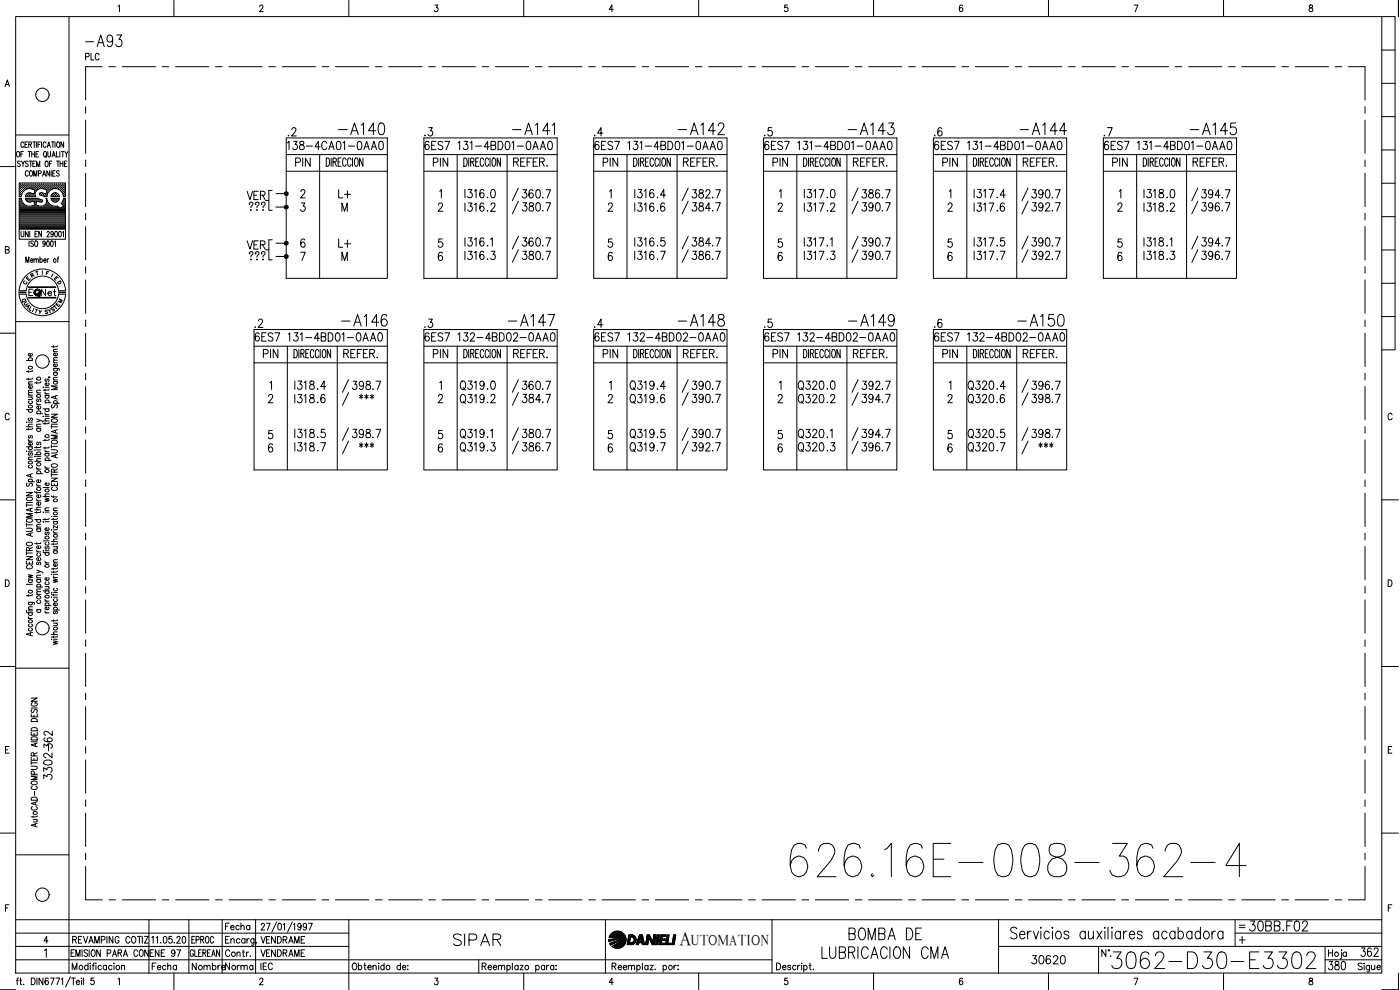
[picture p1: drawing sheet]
<svg xmlns="http://www.w3.org/2000/svg" width="420mm" height="297mm" viewBox="0 0 420 297" stroke-linecap="round" stroke-linejoin="round" font-family="sans-serif">
<defs><g id="words">
<text font-size="15" x="236" y="264.2">626.16E-008-362-4</text>
<text font-size="8.8" x="332.3" y="291.7">3062-D30-E3302</text>
<g font-size="7.1">
<text x="24.3" y="15.2">-A93</text>
<text x="100.2" y="41.6">-A140</text>
<text x="152.8" y="41.6">-A141</text>
<text x="202.1" y="41.6">-A142</text>
<text x="253.3" y="41.6">-A143</text>
<text x="304.8" y="41.6">-A144</text>
<text x="356" y="41.6">-A145</text>
<text x="101.2" y="99.1">-A146</text>
<text x="151.3" y="99.1">-A147</text>
<text x="202.1" y="99.1">-A148</text>
<text x="253.3" y="99.1">-A149</text>
<text x="304.1" y="99.1">-A150</text>
<text x="134.8" y="285">SIPAR</text>
<text x="253.6" y="283.3">BOMBA DE</text>
<text x="245.5" y="288.9">LUBRICACION CMA</text>
</g>
<g font-size="6.2">
<text x="136.9" y="122.4">Q319</text>
<text x="188" y="122.4">Q319</text>
<text x="238.5" y="122.4">Q320</text>
<text x="289.3" y="122.4">Q320</text>
<text x="136.9" y="136.9">Q319</text>
<text x="188" y="136.9">Q319</text>
<text x="238.5" y="136.9">Q320</text>
<text x="289.3" y="136.9">Q320</text>
<text x="373.9" y="280.5">30BB.F02</text>
</g>
<text font-size="5.9" x="203.9" y="283.4">A</text>
<g font-size="5.7">
<text x="90" y="42" transform="rotate(-90 90 42)">.2</text>
<text x="130.9" y="42" transform="rotate(-90 130.9 42)">.3</text>
<text x="181.7" y="42" transform="rotate(-90 181.7 42)">.4</text>
<text x="232.8" y="42" transform="rotate(-90 232.8 42)">.5</text>
<text x="283.6" y="42" transform="rotate(-90 283.6 42)">.6</text>
<text x="334.8" y="42" transform="rotate(-90 334.8 42)">.7</text>
<text x="85" y="46.2">138-4CA01-0AA0</text>
<text x="126.3" y="46.2">6ES7 131-4BD01-0AA0</text>
<text x="177.4" y="46.2">6ES7 131-4BD01-0AA0</text>
<text x="228.2" y="46.2">6ES7 131-4BD01-0AA0</text>
<text x="279.4" y="46.2">6ES7 131-4BD01-0AA0</text>
<text x="330.2" y="46.2">6ES7 131-4BD01-0AA0</text>
<text x="87.5" y="51.2">PIN</text>
<text x="128.8" y="51.2">PIN</text>
<text x="179.9" y="51.2">PIN</text>
<text x="230.7" y="51.2">PIN</text>
<text x="281.9" y="51.2">PIN</text>
<text x="332.7" y="51.2">PIN</text>
<text x="73" y="61">VER</text>
<text x="73.7" y="64.2">???</text>
<text x="100.5" y="60.7">L+</text>
<text x="145" y="64.6">.2</text>
<text x="145" y="60.7">.0</text>
<text x="155.6" y="60.7">360.7</text>
<text x="155.6" y="64.6">380.7</text>
<text x="196.1" y="60.7">.4</text>
<text x="206.4" y="60.7">382.7</text>
<text x="206.4" y="64.6">384.7</text>
<text x="246.9" y="64.6">.2</text>
<text x="246.9" y="60.7">.0</text>
<text x="257.5" y="60.7">386.7</text>
<text x="257.5" y="64.6">390.7</text>
<text x="298.1" y="60.7">.4</text>
<text x="308.3" y="60.7">390.7</text>
<text x="308.3" y="64.6">392.7</text>
<text x="348.9" y="64.6">.2</text>
<text x="348.9" y="60.7">.0</text>
<text x="359.5" y="60.7">394.7</text>
<text x="359.5" y="64.6">396.7</text>
<text x="73" y="75.8">VER</text>
<text x="100.5" y="75.5">L+</text>
<text x="155.6" y="75.1">360.7</text>
<text x="206.4" y="75.1">384.7</text>
<text x="257.5" y="75.1">390.7</text>
<text x="308.3" y="75.1">390.7</text>
<text x="359.5" y="75.1">394.7</text>
<text x="73.7" y="79.4">???</text>
<text x="145" y="79">.3</text>
<text x="155.6" y="79">380.7</text>
<text x="206.4" y="79">386.7</text>
<text x="246.9" y="79">.3</text>
<text x="257.5" y="79">390.7</text>
<text x="308.3" y="79">392.7</text>
<text x="348.9" y="79">.3</text>
<text x="359.5" y="79">396.7</text>
<text x="75.1" y="99.5">.2</text>
<text x="130.9" y="99.5" transform="rotate(-90 130.9 99.5)">.3</text>
<text x="177.1" y="99.5">.4</text>
<text x="228.2" y="99.5">.5</text>
<text x="279" y="99.5">.6</text>
<text x="75.1" y="103.7">6ES7 131-4BD01-0AA0</text>
<text x="126.3" y="103.7">6ES7 132-4BD02-0AA0</text>
<text x="177.4" y="103.7">6ES7 132-4BD02-0AA0</text>
<text x="228.2" y="103.7">6ES7 132-4BD02-0AA0</text>
<text x="279.4" y="103.7">6ES7 132-4BD02-0AA0</text>
<text x="78" y="108.7">PIN</text>
<text x="128.8" y="108.7">PIN</text>
<text x="179.9" y="108.7">PIN</text>
<text x="230.7" y="108.7">PIN</text>
<text x="281.9" y="108.7">PIN</text>
<text x="94.2" y="118.2">.4</text>
<text x="104.4" y="118.2">398.7</text>
<text x="136.9" y="118.2">Q319</text>
<text x="145" y="118.2">.0</text>
<text x="155.6" y="118.2">360.7</text>
<text x="188" y="118.2">Q319</text>
<text x="196.1" y="118.2">.4</text>
<text x="206.4" y="118.2">390.7</text>
<text x="238.5" y="118.2">Q320</text>
<text x="246.9" y="118.2">.0</text>
<text x="257.5" y="118.2">392.7</text>
<text x="289.3" y="118.2">Q320</text>
<text x="298.1" y="118.2">.4</text>
<text x="308.3" y="118.2">396.7</text>
<text x="145" y="122.1">.2</text>
<text x="155.6" y="122.1">384.7</text>
<text x="206.4" y="122.1">390.7</text>
<text x="246.9" y="122.1">.2</text>
<text x="257.5" y="122.1">394.7</text>
<text x="308.3" y="122.1">398.7</text>
<text x="104.4" y="132.6">398.7</text>
<text x="136.9" y="132.6">Q319</text>
<text x="145" y="136.5">.3</text>
<text x="155.6" y="132.6">380.7</text>
<text x="155.6" y="136.5">386.7</text>
<text x="188" y="132.6">Q319</text>
<text x="206.4" y="132.6">390.7</text>
<text x="206.4" y="136.5">392.7</text>
<text x="238.5" y="132.6">Q320</text>
<text x="246.9" y="136.5">.3</text>
<text x="257.5" y="132.6">394.7</text>
<text x="257.5" y="136.5">396.7</text>
<text x="289.3" y="132.6">Q320</text>
<text x="308.3" y="132.6">398.7</text>
<text x="16.6" y="225.8" transform="rotate(-90 16.6 225.8)">362</text>
<text x="16.6" y="234.9" transform="rotate(-90 16.6 234.9)">3302-</text>
<text x="308.3" y="290.3">30620</text>
<text x="397.6" y="292.1">380</text>
<text x="407.1" y="288.2">362</text>
</g>
<g font-size="5.3">
<text x="200.4" y="64.6" transform="rotate(-90 200.4 64.6)">.6</text>
<text x="302.3" y="64.6" transform="rotate(-90 302.3 64.6)">.6</text>
<text x="200.4" y="75.1" transform="rotate(-90 200.4 75.1)">.5</text>
<text x="302.3" y="75.1" transform="rotate(-90 302.3 75.1)">.5</text>
<text x="200.4" y="79" transform="rotate(-90 200.4 79)">.7</text>
<text x="302.3" y="79" transform="rotate(-90 302.3 79)">.7</text>
<text x="11.3" y="90">Net</text>
<text x="98.4" y="122.1" transform="rotate(-90 98.4 122.1)">.6</text>
<text x="200.4" y="122.1" transform="rotate(-90 200.4 122.1)">.6</text>
<text x="302.3" y="122.1" transform="rotate(-90 302.3 122.1)">.6</text>
<text x="98.4" y="136.5" transform="rotate(-90 98.4 136.5)">.7</text>
<text x="98.4" y="132.6" transform="rotate(-90 98.4 132.6)">.5</text>
<text x="200.4" y="136.5" transform="rotate(-90 200.4 136.5)">.7</text>
<text x="200.4" y="132.6" transform="rotate(-90 200.4 132.6)">.5</text>
<text x="302.3" y="136.5" transform="rotate(-90 302.3 136.5)">.7</text>
<text x="302.3" y="132.6" transform="rotate(-90 302.3 132.6)">.5</text>
</g>
<g font-size="4.9">
<text x="24.3" y="19">PLC</text>
<text x="66.3" y="280.1">Fecha</text>
<text x="44.4" y="292.1">Fecha</text>
<text x="56.4" y="292.1">Nombre</text>
<text x="66.3" y="292.1">Norma</text>
<text x="77.3" y="292.1">IEC</text>
</g>
<g font-size="4.4">
<text x="148.5" y="75.1" transform="rotate(-90 148.5 75.1)">.1</text>
<text x="250.5" y="75.1" transform="rotate(-90 250.5 75.1)">.1</text>
<text x="352.4" y="75.1" transform="rotate(-90 352.4 75.1)">.1</text>
<text x="106.5" y="121">***</text>
<text x="106.5" y="135.5">***</text>
<text x="148.5" y="132.6" transform="rotate(-90 148.5 132.6)">.1</text>
<text x="250.5" y="132.6" transform="rotate(-90 250.5 132.6)">.1</text>
<text x="310.4" y="135.5">***</text>
<text x="207.5" y="283.4">UTOMATION</text>
</g>
<g font-size="4">
<text x="5.6" y="86.4">C</text>
<text x="6.7" y="85.4">E</text>
<text x="7.8" y="84.3">R</text>
<text x="15.2" y="85.4">E</text>
<text x="15.9" y="86.4">D</text>
<text x="5.3" y="92.1">Q</text>
<text x="6" y="92.8">U</text>
<text x="14.1" y="94.5">S</text>
<text x="14.8" y="93.8">T</text>
<text x="16.2" y="92.1">M</text>
</g>
<text font-size="3.5" x="370.8" y="279.4">=</text>
</g></defs>
<!-- layer: DCA_A3E2|CART -->
<g fill="none" stroke="#000" stroke-width=".3">
<path d="M4.7 5h410v287h-410zM20.7 5v287M35.4 1.9l.5-.4v2M52.2 .1v4.9M77.9 2l.4-.5 .5 .1 .1 .3-.2 .6-.8 1h1.1M104.7 .1v4.9M130.5 1.5h.9l-.5 .8a.59 .59 0 0 1 .5 .9 .59 .59 0 0 1-1-.1M157.2 .1v4.9M184 2.8h-1.2l.8-1.3v2M209.7 .1v4.9M236.3 1.5h-.8v.9a.62 .62 0 0 1 .9 0 .62 .62 0 0 1-.1 .9 .62 .62 0 0 1-.9-.2M262.2 .1v4.9"/>
<path d="M288.9 1.8l-.4-.3a1.12 1.12 0 0 0 0 2 .59 .59 0 0 0 .5-.8 .59 .59 0 0 0-1-.2l-.1 .3M314.7 .1v4.9M340.4 1.5h1.1l-.8 2M367.2 .1v4.9M393 1.6v.5a.74 .74 0 0 1 .9 .5 .74 .74 0 0 1-.3 .9 .64 .64 0 0 1-.8-.7 .64 .64 0 0 1 .9-.5l.2-.3-.1-.4zM414.7 5h4v100h-4M414.7 15h4M419.7 .1v4.9M1.5 26l.7-2 .6 2M1.8 25.3h.8M414.7 35h4M414.7 25h4"/>
<path d="M0 50h4.7M4.7 40.5h16M5.2 45.5h.1a.86 .86 0 0 1 .6 .8 .86 .86 0 0 1-.6 .8 1.09 1.09 0 0 1-.1-1.6zM5.8 56.8h.1M5.8 56.2h.1M5.8 55.6h.1M5.8 57.5h.1M5.8 58.1h.1M5.8 58.7h.1M5.8 60h.5M5.8 59.7h.5M6.1 57.1h.1"/>
<path d="M6.1 56.5h.1M6.1 55.9h.1M6.1 55.2h.1M6.1 57.8h.1M6.1 58.4h.1M6.1 48.5l-.3-.2-.6 .2 .2 .5 .6 .3 .1 .4-.3 .3-.6-.3M6.1 55.1v.2M6.1 55.8v.2M6.1 56.4v.2M6.1 57.1v.1M6.1 57.7v.2M6.1 58.3v.2"/>
<path d="M6.3 46.2h.4M6.3 56.8h.2M6.3 56.2h.2M6.3 55.6h.2M6.3 57.5h.2M6.4 48.3l.5 .8 .5-.8M6.4 58l-.1 .1M6.4 55.5v.1M6.4 56.1v.1M6.4 56.8v.1M6.4 57.4v.1M6.7 57.1h.1"/>
<path d="M6.7 56.5h.1M6.7 55.9h.1M6.7 55.2h.1M6.8 55.1v.2M6.8 55.8v.2M6.8 56.4v.2M6.8 57.1v.1M6.9 49.1v.9M7 56.8h.2M7 56.2h.2M7 55.6h.2M7 45.5h-.7v1.6"/>
<path d="M7.1 55.5v.1M7.1 56.1v.1M7.1 56.8v.1M7.2 43a.47 .47 0 0 0-.6-.4 .47 .47 0 0 0-.3 .6v.4a.47 .47 0 0 0 .3 .6 .47 .47 0 0 0 .6-.4M7.3 56.5h.2M7.3 55.9h.2M7.3 55.2h.2M7.4 55.1v.2M7.4 55.8v.2M7.4 56.4v.2M7.5 43.3h.5M7.6 59.5l4 .1"/>
<path d="M7.6 56.8h.1M7.6 56.2h.2M7.6 55.6h.2M7.6 59.5l.1 .3M7.7 59.8l.7 .8h.8M7.7 55.5v.1M7.7 56.1v.1M7.7 56.8h.1M7.7 58.7l-.1 .3M7.7 58.7h.1M7.7 59.7h3.7M7.9 60h4.5"/>
<path d="M8 56.5h.1M8 55.9h.1M8 55.2h.1M8 58.4h.1M8 55.1v.2M8 55.8v.2M8 56.4v.2M8 58.3v.2M8.3 42.6h-.8v1.6h.8M8.3 56.2h.1M8.3 55.6h.1M8.3 58.7h.1"/>
<path d="M8.3 58.1h.1M8.3 55.5v.1M8.3 56.1v.1M8.3 58.7v.1M8.5 48.5l-.6-.2-.3 .2 .1 .4a.7 .7 0 0 1 .6 1l-.4 .1-.3-.3M8.5 51.6l-.3-.4a.86 .86 0 0 0-.6 .8 .86 .86 0 0 0 .6 .9l.3-.4M8.5 45.5h.8M8.6 55.9h.1M8.6 55.2h.1M8.6 58.4h.1M8.6 43.3h.7l.1-.6-.8-.1v1.6M8.7 56.4l-.1 .1"/>
<path d="M8.7 55.1v.2M8.7 55.8v.2M8.7 58.3v.2M8.8 48.3h.8M8.8 45.5v1.6M8.9 56.2h.2M8.9 55.6h.2M8.9 58.1h.2M8.9 58.7h.2M9 55.5v.1M9 56.1v.1M9 58v.2"/>
<path d="M9 58.7v.1M9 43.3l.4 .9M9.1 51.3l.1-.1a.86 .86 0 0 1 .6 .8 .86 .86 0 0 1-.6 .9 1.2 1.2 0 0 1-.1-1.6zM9.2 57.9l1 .3 .3-1.1-.9-.4a2.48 2.48 0 0 0-3.1 1.5M9.2 57.9h-.8l-.7 .8M9.2 48.3v1.7M9.2 56.5h.2M9.2 55.9h.2M9.2 55.2h.2M9.2 58.4h.2M9.3 55.1v.2M9.3 55.8v.2"/>
<path d="M9.3 56.4v.1M9.3 58.3v.2M9.5 46.2h.8M9.5 45.5v1.6M9.5 56.2h.2M9.5 55.6h.2M9.5 58.7h.2M9.6 58.2h.1M9.6 55.5v.1M9.6 56.1v.1M9.6 58.7v.1M9.9 42.6h.8"/>
<path d="M9.9 49.1h.4M9.9 56.5h.1M9.9 55.9h.1M9.9 55.2h.1M9.9 58.4h.1M9.9 55.1v.2M9.9 55.8v.2M9.9 56.4v.2M9.9 58.3v.2M10.1 52.9v-1.7l.5 1.7 .4-1.7v1.7M10.2 56.8h.1M10.2 56.2h.1"/>
<path d="M10.2 55.6h.1M10.2 58.7h.1M10.2 55.5v.1M10.2 56.1v.1M10.2 58.7v.1M10.3 42.6v1.6M10.3 58.1h.1M10.3 45.5v1.6M10.5 56.5h.1M10.5 55.9h.1M10.5 55.2h.1M10.6 57.1h.1"/>
<path d="M10.6 55.1v.2M10.6 55.8v.2M10.6 56.4v.2M10.6 48.3h-.7v1.7h.7M10.8 46.2h.5M10.8 56.8h.2M10.8 56.2h.2M10.8 55.6h.2M10.9 55.5v.1M10.9 56.1v.1M10.9 56.8v.1M10.9 42.6v1.6"/>
<path d="M11 50v-1.7l.5 1.7 .4-1.7v1.7M11.1 56.5h.2M11.1 55.9h.2M11.1 55.2h.2M11.2 55.1v.2M11.2 55.8v.2M11.2 56.4v.2M11.4 43.3h.5M11.4 56.2h.2M11.4 55.6h.2M11.5 56.8l1.2-.2 1.4 .5-.3 1.1-1-.3M11.5 59.6l1 .3 .3 .5-.4 .2-1.4-.3-.2 1.2 .7 .3"/>
<path d="M11.5 55.5v.1M11.5 56.1v.1M11.5 56.8a1.5 1.5 0 0 0-.7 2.2h-3.2M11.6 45.5h-.8v1.6h.8M11.6 52.1l.7-.2-.1-.6-.6-.1v1.7M11.8 56.5h.1M11.8 55.9h.1M11.8 55.2h.1M11.9 55.1v.2M11.9 55.8v.2M11.9 56.4v.2M11.9 58l-.1 .4 1.1 .4"/>
<path d="M12.1 56.2h.1M12.1 55.6h.1M12.1 58.1h.1M12.1 42.6h-.7v1.6M12.1 55.5v.1M12.1 56.1v.1M12.1 58v.2M12.4 56.5h.1M12.4 55.9h.1M12.4 55.2h.1M12.4 58.4h.1M12.4 42.6v1.6"/>
<path d="M12.5 55.1v.2M12.5 55.8v.2M12.5 56.4v.1M12.5 58.3v.2M12.7 56.2h.2M12.7 55.6h.2M12.7 58.1h.2M12.8 52.9l.5-1.7 .4 1.7M12.8 55.5v.1M12.8 56.1v.1M12.8 58v.2M12.8 57.9l-.9 .1"/>
<path d="M13 52.3h.5M13 56.5h.2M13 55.9h.2M13 55.2h.2M13 58.4h.2M13.1 55.1v.2M13.1 55.8v.2M13.1 56.4v.2M13.1 58.3v.2M13.3 45.5h.1a.86 .86 0 0 1 .6 .8 .86 .86 0 0 1-.6 .8 1.14 1.14 0 0 1-.1-1.6zM13.3 56.2h.2M13.3 55.6h.2"/>
<path d="M13.3 58.7h.2M13.4 55.5v.1M13.4 56.1v.1M13.4 58.7v.1M13.6 46.8l.3 .5M13.7 56.5h.1M13.7 55.9h.1M13.7 55.2h.1M13.7 58.4h.1M13.8 48.4l.1-.1a.86 .86 0 0 1 .6 .9 .86 .86 0 0 1-.6 .8 1.09 1.09 0 0 1-.1-1.6zM13.8 55.1v.2M13.8 55.8v.2"/>
<path d="M13.8 56.4v.2M13.8 58.3v.2M13.8 43l-.3-.4a.86 .86 0 0 0-.6 .8 .86 .86 0 0 0 .6 .8l.3-.4M14 58.7h.1M14 56.8h.1M14 56.2h.1M14 55.6h.1M14 58.1h.1M14.1 55.5v.1M14.1 56.1v.1M14.1 56.8v.1M14.1 58v.2"/>
<path d="M14.1 57.5h.1M14.2 44.2l.4-1.6 .5 1.6M14.3 57.1h.1M14.3 56.5h.1M14.3 55.9h.1M14.3 55.2h.1M14.3 57.8h.1M14.4 45.5v1.3l.3 .3 .4-.3 .1-1.3M14.4 43.7h.5M14.4 55.1v.2M14.4 55.8v.2M14.4 56.4v.2"/>
<path d="M14.4 57.1v.1M14.4 57.7h.1M14.6 56.8h.2M14.6 56.2h.2M14.6 55.6h.2M14.7 55.5v.1M14.7 56.1v.1M14.7 56.8v.1M14.8 49.1h.5M14.9 51.2v1.7l-.8-1.7v1.7M14.9 56.5h.2M14.9 55.9h.2"/>
<path d="M14.9 55.2h.2M15 55.1v.2M15 55.8v.2M15 56.4v.2M15.2 56.2h.2M15.2 55.6h.2M15.3 59.5h2.5a1.26 1.26 0 0 1-1.3 1.1 1.26 1.26 0 0 1-1.2-1.1zM15.3 56.8h-.1M15.3 55.5v.1M15.3 56.1v.1M15.4 51.2v1.7M15.4 59.7h2.3"/>
<path d="M15.5 42.6h.8M15.6 48.3h-.8v1.7M15.6 56.5h.1M15.6 55.9h.1M15.6 55.2h.1M15.6 60h1.9M15.6 47.1l.5-1.6 .5 1.6M15.7 58.4h.1M15.7 55.1v.2M15.7 55.8v.2M15.7 56.4v.2M15.7 58.4v.1"/>
<path d="M15.7 58.2a1.22 1.22 0 0 1 1.3-.3 1.22 1.22 0 0 1 .8 1.1h-2.5zM15.8 46.6h.6M15.8 52h.5M15.9 42.6v1.6M15.9 56.2h.1M15.9 55.6h.1M15.9 58.7h.1M16 55.5v.1M16 56.1v.1M16 58.1v.1M16 58.7v.1M16 58.1h.1"/>
<path d="M16.2 56.5h.1M16.2 55.9h.1M16.2 55.2h.1M16.2 58.4h.1M16.3 55.1v.2M16.3 55.8v.2M16.3 56.4v.1M16.3 58.3v.2M16.5 42.6v1.6M16.5 56.2h.2M16.5 55.6h.2M16.5 58.1h.2"/>
<path d="M16.5 58.7h.2M16.6 51.2h-.8v1.7h.8M16.6 55.5v.1M16.6 56.1v.1M16.6 58v.2M16.6 58.7v.1M16.8 56.5h.2M16.8 55.9h.2M16.8 55.2h.2M16.8 58.4h.2M16.9 45.5v1.6h.8M16.9 55.1v.2"/>
<path d="M16.9 55.8v.2M16.9 56.4v.1M16.9 58.3v.2M17 48.3h.8M17.1 56.2h.2M17.1 55.6h.2M17.1 58.7h.2M17.2 42.7l.2-.1a.86 .86 0 0 1 .6 .8 .86 .86 0 0 1-.6 .8 1.09 1.09 0 0 1-.2-1.5zM17.2 55.5v.1M17.2 56.1v.1M17.2 58.7v.1M17.4 48.3v1.7"/>
<path d="M17.5 56.5h.1M17.5 55.9h.1M17.5 55.2h.1M17.5 56.8l1 .8 .5 1.4h.6v-4.1h-13.8v4.1h.6l.2-.8M17.5 56.8a2.53 2.53 0 0 0-3.4 2.2l-1.2-.2M17.6 55.1v.2M17.6 55.8v.2M17.6 56.4v.2M17.8 51.4a.42 .42 0 0 0-.7-.2 .42 .42 0 0 0 .1 .7l.4 .2a.43 .43 0 0 1 .1 .7 .43 .43 0 0 1-.7-.2M17.8 56.8h.1M17.8 56.2h.1M17.8 55.6h.1"/>
<path d="M17.9 55.5v.1M17.9 56.1v.1M17.9 56.8v.1M17.9 45.5v1.6M18 49.1h.9M18 48.3v1.7M18.1 56.5h.1M18.1 55.9h.1M18.1 55.2h.1M18.2 57.1h.1M18.2 55.1v.2M18.2 55.8v.2"/>
<path d="M18.2 56.4v.2M18.4 45.5h.8M18.4 56.8h.2M18.4 56.2h.2M18.4 55.6h.2M18.5 57.5h.1M18.5 55.5v.1M18.5 56.1v.1M18.5 56.8v.1M18.5 57.4h.1M18.8 57.1h.1M18.8 56.5h.1"/>
<path d="M18.8 55.9h.1M18.8 55.2h.1M18.8 57.8h.1M18.8 45.5v1.6M18.8 55.1v.2M18.8 55.8v.2M18.8 56.4v.2M18.8 57.1v.1M18.8 57.7v.2M18.9 48.3v1.7M19 56.8h.2M19 56.2h.2"/>
<path d="M19 55.6h.2M19 57.5h.2M19 58.1h.2M19 60h.5M19.1 42.6v1.6l-.8-1.6v1.6M19.1 58.7h.1M19.1 55.5v.1M19.1 56.1v.1M19.1 56.8v.1M19.1 57.4v.1M19.1 58v.2M19.1 58.7v.1"/>
<path d="M19.1 59.7h.4M19.3 49.1h.5M19.4 57.1h.1M19.4 56.5h.1M19.4 55.9h.1M19.4 55.2h.1M19.4 57.8h.1M19.4 58.4h.1M19.5 45.5l.4 .7 .5-.7M19.5 55.1v.2M19.5 55.8v.2M19.5 56.4v.2"/>
<path d="M19.5 57.1v.1M19.5 57.7v.2M19.5 58.3v.2M19.9 46.2v.9M20.1 48.3h-.8v1.7h.8M414.7 55h4M414.7 45h4M1.6 75l1-.2 .2-.2-.2-.5-1-.1v2l1.1-.2 .1-.5-.4-.3M5.8 68.8v3h13.8v-3M5.8 64.4h13.7M5.8 64.1h13.7M5.8 63.8h13.7"/>
<path d="M5.8 63.5h13.7M5.8 63.1h13.7M5.8 62.9h13.7M5.8 62.5h12.1M5.8 62.2h11.8M5.8 61.9h2.3M5.8 61.6h1.7M5.8 61.2h1.3M5.8 60.9h1M5.8 60.6h.8M5.8 60.3h.6M5.8 64.8h13.7"/>
<path d="M5.8 65.1h13.7M5.8 65.4h13.7M5.8 65.7h13.7M5.8 66h13.7M5.8 66.3h13.7M5.8 66.7h13.7M5.8 67h13.7M5.8 67.3h13.7M5.8 67.6h13.7M5.8 67.9h13.7M5.8 68.2h13.7M5.8 68.6h13.7"/>
<path d="M6.3 69.4v1.2l.4 .5 .4-.3 .1-1.4M6.5 60.2l.3 .5a2.5 2.5 0 0 0 2.8 1.1M6.6 60.2l-.3-.7h-.5v9.3h13.8v-9.3h-.6l-.7 1.6M7.7 78.7v-1.6l.5 1.6 .5-1.6v1.6M8.1 60.3h1.7M8.5 69.4v1.7l-.9-1.7v1.7M8.7 72.3v1.6M8.9 69.4v1.7M9.1 78.1h.8l-.2-.4a.5 .5 0 0 0-.6 .5 .5 .5 0 0 0 .6 .5l.2-.2M9.2 60.6l1-.3 .2 1.2-.8 .3M9.6 61.9h2M10 72.5a.41 .41 0 0 0-.6-.2 .41 .41 0 0 0 0 .7l.5 .2a.43 .43 0 0 1 0 .7 .43 .43 0 0 1-.7-.2"/>
<path d="M10.2 78l.3-.4 .3 .1 .1 1M10.2 77.6v1.1M10.2 60.3h.7M10.3 60.6h.5M10.4 60.9h.4M10.5 61.6h.3M10.5 61.2h.2M10.5 70.2h.5M10.6 72.4l.2-.1a.86 .86 0 0 1 .6 .8 .86 .86 0 0 1-.6 .8 1.09 1.09 0 0 1-.2-1.5zM10.9 78l.3-.4 .3 .1v1M11.3 69.4h-.8v1.7h.8M11.4 60.3h1.3"/>
<path d="M11.5 61.7a1.68 1.68 0 0 0 2-.2 1.68 1.68 0 0 0 .3-2h.3a2.57 2.57 0 0 0 3.1 2.3l.8 .7 1.1-.6M12 77.9l.1-.2a.5 .5 0 0 1 .6 .5 .5 .5 0 0 1-.6 .5l-.1-.2M12 77.1v1.6M12.4 69.4v1.7l-.8-1.7v1.7M13 61.9h2.8M13.1 78.1h.7l-.1-.4a.49 .49 0 0 0-.6 .5 .49 .49 0 0 0 .6 .5l.1-.2M13.5 61.6h1.7M13.6 72.8l-.2 .4a.44 .44 0 0 1-.6-.4 .44 .44 0 0 1 .6-.4l.2 .4-.1 .8-.3 .3-.3-.2M13.8 61.2h1M14 60.9h.5M14.1 60.6h.2M14.1 69.8a.38 .38 0 0 1 .5-.4 .38 .38 0 0 1 .1 .6l-.6 1.1h.8"/>
<path d="M14.1 60.3h.1M14.2 72.4l.2-.1a.96 .96 0 0 1 0 1.6l-.4-.7zM14.2 77.6v1.1M14.6 77.6l-.2 .1-.2 .4M15.3 72.4l.2-.1a.96 .96 0 0 1 0 1.6l-.3-.7zM15.8 60.3h1.4M16 70l-.2 .3a.45 .45 0 0 1-.6-.4 .45 .45 0 0 1 .6-.4l.2 .5-.2 1-.3 .1-.2-.3M16.3 72.6l.3-.3v1.6M16.6 69.5l.2-.1a.96 .96 0 0 1 0 1.7l-.4-.8zM17.2 77.6h.4M17.7 77.1l-.3 .1v1.5M17.7 69.5l.2-.1a.96 .96 0 0 1 0 1.7l-.3-.8z"/>
<path d="M18.1 62.5h1.4M18.4 61.1l.7 .7M18.6 60.9h.9M18.7 62.2h.8M18.7 61.2h.8M18.8 69.7l.2-.3v1.7M18.8 60.6h.7M19 61.6h.5M19 60.3h.5M19.2 61.9h.3M414.7 75h4M414.7 65h4"/>
<path d="M0 100h4.7M4.7 96.5h16M5.7 87.2a7 7 0 0 1 7-6.5 7 7 0 0 1 7 6.5M5.7 88.2a7 7 0 0 0 7 6.5 7 7 0 0 0 7-6.5M7.9 87.2a4.9 4.9 0 0 1 4.8-4.4 4.9 4.9 0 0 1 4.9 4.4M7.9 88.2a4.9 4.9 0 0 0 4.8 4.4 4.9 4.9 0 0 0 4.9-4.4M8.6 86.1h8.2v.2h-8.2M8.6 89.2h8.2v.2h-8.2zM8.7 86.2h8M8.7 89.3h8M9.9 86.8h-1.2v1.9M10.7 92.8l.6 .2"/>
<path d="M11 92.9l-.3 1M11.7 93.1l.3 .5 .4-.4M12 93.6l-.1 .6M12.7 81.3v1M414.7 95h4M414.7 85h4M7.9 108.1h1.8M8.5 111.2v.5M8.5 113.5v.5M8.5 119.1h1.2M8.5 118.6h1.2M8.5 115.3h1.2"/>
<path d="M8.8 108.1l-.2-.1a.55 .55 0 0 1 .5-.7 .55 .55 0 0 1 .6 .7l-.2 .1M9.4 119.1l.3 .4v.3l-1.2 .1M9.5 115.7l.2 .1a.53 .53 0 0 1-.6 .7 .53 .53 0 0 1-.4-.7l.4-.1v.8M9.5 106a.57 .57 0 0 1-.3 1 .57 .57 0 0 1-.7-.7l.6-.3v.8M9.7 117.8l-1.1 .1-.1 .3 .4 .4M9.7 117.1h-1.1l-.1 .4 .4 .3M9.7 114.5l-1.1 .1-.1 .3 .4 .4M9.7 113.4l-.3 .4h-1.5M9.7 111.2v.2l-1.8 .1M11 114.6v.5M11 117.9h1.2M11.3 119.7l-.3 .3 .1 .4h.4l.2-.7h.3l.2 .3-.2 .5"/>
<path d="M12.2 117.1h-1.1l-.1 .4 .4 .4M12.2 114.5l-.3 .4h-1.5M12.9 116.2h.2zM13.5 117.6l.6 .6M13.5 116.8v.4M13.5 118.6h1.2M13.5 118.2h1.2M13.5 116.2h1.2M13.8 118.6a.56 .56 0 0 0 .2 1 .56 .56 0 0 0 .7-.7l-.2-.3M13.8 113.7l-.3 .2 .3 .6 .4-.8h.4l.1 .5-.2 .3M14.5 114.9l.1 .1a.53 .53 0 0 1-.5 .7 .53 .53 0 0 1-.4-.8h.4v.8M14.6 113.1v.2v-.2l.5 .2"/>
<path d="M14.7 116.7l-.1 .3h-1.7M16 110.6h1.7v.6M16 103.7v.6M16 114.5h1.2M16 114h1.2M16 111.8h1.2M16 108.8h1.2M16 105.5h1.2M16.3 114.5a.55 .55 0 0 0 .3 .9 .55 .55 0 0 0 .6-.7l-.2-.2M16.3 111.8l-.2 .2a.51 .51 0 0 0 .6 .7 .51 .51 0 0 0 .3-.9M16.3 110.6l-.2 .1a.53 .53 0 0 0 .5 .7 .53 .53 0 0 0 .5-.7l-.1-.1M16.6 118.9v.6"/>
<path d="M17 109.2a.49 .49 0 0 1 0 .7 .49 .49 0 0 1-.7 .1 .49 .49 0 0 1-.1-.7l.4-.1v.9M17 105.9l.1 .2a.51 .51 0 0 1-.5 .7 .51 .51 0 0 1-.4-.8l.4-.1v.9M17.2 118.6l-1.8 .6 1.8 .5M17.2 115.8h-1.8l1.8 .6-1.8 .5h1.8M17.2 113.2l-1.1 .1-.1 .3 .4 .4M17.2 108.1h-1.1l-.1 .4 .4 .3M17.2 107.3l-1.1 .1-.1 .3 .4 .4M17.2 104.8h-1.1l-.1 .4 .4 .3M17.2 103.7l-.3 .3h-1.5M2.8 124.4a.63 .63 0 0 0-.8-.4 .63 .63 0 0 0-.4 .7v.5a.63 .63 0 0 0 .4 .8 .63 .63 0 0 0 .8-.5M7.9 126.6h.2zM7.9 128h1.8"/>
<path d="M7.9 134.1h1.8M7.9 122.9h1.8M8 135.3v.2zM8.5 131.8l.1 .4 .5 .2M8.5 128.5v.5M8.5 137.9h1.2M8.5 135.4h1.2M8.5 132.4h1.2M8.5 126.6h1.2M8.8 139.6l-.2 .2a.52 .52 0 0 0 .6 .7 .52 .52 0 0 0 .3-.9M8.8 135.8l-.3 .3 .1 .5h.4l.2-.7 .3-.1 .2 .3-.2 .5M8.8 134.1l-.2 .1a.56 .56 0 0 0 .5 .7 .56 .56 0 0 0 .6-.7l-.2-.1"/>
<path d="M8.8 130.7l-.3 .3 .1 .4h.4l.2-.6 .3-.1 .2 .3-.2 .5M8.8 125.4l-.3 .3 .1 .4h.4l.2-.6 .3-.1 .2 .3-.2 .5M8.8 122.9l-.2 .1a.56 .56 0 0 0 .5 .7 .56 .56 0 0 0 .6-.7l-.2-.1M8.8 120.3l-.2 .1a.55 .55 0 0 0 .5 .7 .55 .55 0 0 0 .6-.7l-.2-.1M9.5 132.7l.2 .2a.53 .53 0 0 1-.6 .7 .53 .53 0 0 1-.4-.8l.4-.1v.9M9.7 137.1l-1.1 .1-.1 .4 .4 .3M9.7 128.4l-.3 .4h-1.5M9.7 127.3l-1.1 .1-.1 .3 .4 .3M10.4 136.9h.2zM10.4 135h.2zM10.4 138.4h1.8M10.4 136.4h1.8"/>
<path d="M11 125.7l1.2 .5-1.2 .4M11 120.8l.1 .4 .5 .2M11 134v.5M11 136.9h1.2M11 135h1.2M11 128.6h1.2M11 128.1h1.2M11 124.1h1.8M11 121.4h1.2M11.3 136.4l-.2-.1a.56 .56 0 0 1 .5-.7 .56 .56 0 0 1 .5 .7l-.1 .1M11.3 132.7l-.3 .3 .1 .4h.4l.2-.7h.3l.2 .3-.2 .5M11.3 128.6a.56 .56 0 0 0 .2 .9 .56 .56 0 0 0 .7-.7l-.2-.2"/>
<path d="M11.3 124.1l-.2-.1a.54 .54 0 0 1 .6-.7 .54 .54 0 0 1 .3 .8M12 121.9a.51 .51 0 0 1 0 .7 .51 .51 0 0 1-.7 .1 .51 .51 0 0 1-.1-.8h.4v.9M12.2 137.6l-1.1 .1-.1 .3 .4 .4M12.2 133.9l-.3 .4h-1.5M12.2 127.3h-1.1l-.1 .4 .4 .4M12.2 126.2l.5 .2 .1 .3M12.9 124.9h.2zM12.9 126.3h1.8M12.9 122.7h1.8M13.5 139.9l.6 .5M13.5 135l.6 .5M13.5 123.9l.1 .3 .5 .2"/>
<path d="M13.5 126.8v.5M13.5 131.8v.5M13.5 134.1v.5M13.5 138.2h1.8M13.5 136h1.2M13.5 135.5h1.2M13.5 124.9h1.2M13.5 124.4h1.2M13.5 120.8h1.8M13.8 138.2l-.2-.1a.52 .52 0 0 1 .6-.8 .52 .52 0 0 1 .3 .9M13.8 136a.54 .54 0 0 0 0 .9 .54 .54 0 0 0 .8-.3l.1-.3-.2-.3M13.8 122.7l-.2 .1a.52 .52 0 0 0 .6 .7 .52 .52 0 0 0 .3-.8"/>
<path d="M13.8 120.8l-.2-.1a.52 .52 0 0 1 .6-.7 .52 .52 0 0 1 .3 .8M14.7 134.1l-.1 .3h-1.7M14.7 131.7l-.3 .4h-1.5M14.7 126.7l-.3 .4h-1.5M14.7 125.5l-1.1 .1-.1 .4 .4 .3M15.4 134.9h1.3l.5 .5-.1 .3-.4 .2h-1.3M15.4 124.3h1.8l-1.8 .9h1.8M15.4 128h1.8M15.4 127.5v1M15.4 133.5v.9M15.4 133.9h1.8M15.4 127.3h1.8"/>
<path d="M15.5 139.4a1.05 1.05 0 0 1 1.7 .4 1.02 1.02 0 0 1-1 .5 1.02 1.02 0 0 1-.8-.7zM15.5 132.4a.9 .9 0 0 1 1-.4 .9 .9 0 0 1 .6 .9 1.06 1.06 0 0 1-1.7-.4zM15.5 125.9a1.05 1.05 0 0 1 1.7 .4 1.02 1.02 0 0 1-1 .5 1.02 1.02 0 0 1-.8-.7zM15.7 121.4l-.3 .4 .3 .6 .4-.1 .4-.7 .5-.2 .2 .4-.2 .6M16 121h1.8M16.3 121l-.2-.1a.53 .53 0 0 1 .5-.7 .53 .53 0 0 1 .5 .7l-.1 .1M16.6 129.1v.7M16.6 136.5v.7M17.2 136.3l-1.8 .6 1.8 .5M17.2 130.6h-1.8l1.8 .5-1.8 .5h1.8M17.2 128.9l-1.8 .6 1.8 .5M417.8 124.4a.63 .63 0 0 0-.8-.4 .63 .63 0 0 0-.4 .7v.5a.63 .63 0 0 0 .4 .8 .63 .63 0 0 0 .8-.5"/>
<path d="M0 150h4.7M7.9 158.5h1.6l.2 .4v.3l-.5 .3h-1.3M7.9 147.8h1.8l-1.8 .9h1.8M7.9 151.1v.9M7.9 157v.9M7.9 157.5h1.8M7.9 151.5h1.8M7.9 150.8h1.8M8 155.9a.9 .9 0 0 1 1-.4 .9 .9 0 0 1 .7 .9 .9 .9 0 0 1-1.1 .4 .9 .9 0 0 1-.6-.9zM8 149.4a.9 .9 0 0 1 1-.3 .9 .9 0 0 1 .7 .9 .9 .9 0 0 1-1.1 .3 .9 .9 0 0 1-.6-.9zM8.2 145l-.3 .3 .3 .6h.3l.4-.7a.48 .48 0 0 1 .7-.2 .48 .48 0 0 1 .1 .8l-.2 .1M8.5 144.6h1.8"/>
<path d="M8.8 144.6l-.2-.2a.55 .55 0 0 1 .5-.7 .55 .55 0 0 1 .6 .7l-.2 .2M9.1 142.4v.6M9.1 152.6v.7M9.7 159.8l-1.8 .6 1.8 .5M9.7 154.1h-1.8l1.8 .5-1.8 .6h1.8M9.7 152.4l-1.8 .6 1.8 .5M9.7 142.1l-1.8 .6 1.8 .5M10.4 147.4l.4 .4h1.4M10.4 155.9h1.8M10.4 153h1.8M11 149.7l.1 .4 .5 .2M11 145.2l.1 .4 .5 .2"/>
<path d="M11 140.2l.1 .3 .5 .2M11 147.5v.5M11 153.5v.5M11 158.7h1.2M11 158.1h1.2M11 150.3h1.2M11 145.8h1.2M11 142.1h1.8M11 140.7h1.2M11.3 158.7l-.2 .1a.54 .54 0 0 0 .6 .7 .54 .54 0 0 0 .3-.8M11.3 155.9l-.2 .1a.54 .54 0 0 0 .6 .8 .54 .54 0 0 0 .3-.9M11.3 142.1l-.2-.1a.54 .54 0 0 1 .6-.8 .54 .54 0 0 1 .3 .9"/>
<path d="M12 150.7a.51 .51 0 0 1 0 .7 .51 .51 0 0 1-.7 .1 .51 .51 0 0 1-.1-.7l.4-.1v.9M12 148.4a.51 .51 0 0 1 0 .8 .51 .51 0 0 1-.7 0 .51 .51 0 0 1-.1-.7l.4-.1v.9M12 144a.51 .51 0 0 1 0 .7 .51 .51 0 0 1-.7 0 .51 .51 0 0 1-.1-.7h.4v.8M12.2 157.3l-1.1 .1-.1 .4 .4 .3M12.2 153.4l-.3 .4h-1.5M12.2 152.2l-1.1 .1-.1 .3 .4 .4M12.9 156.5h.2zM12.9 153.7h.2zM12.9 149h1.8M12.9 146.3h1.8M13.5 149.4l1.2 .3-1.2 .2 1.2 .3-1.2 .3M13.5 156.5h1.2"/>
<path d="M13.5 155.6v.5M13.5 153.7h1.2M13.5 153.2h1.2M13.5 140.4h1.2M13.8 159.6l-.3 .3 .3 .5 .4-.7h.4l.1 .4-.2 .3M14.5 158.4a.5 .5 0 0 1 0 .6 .5 .5 0 0 1-.7 .1 .5 .5 0 0 1-.1-.7h.4v.8M14.5 144.9l.1 .1a.53 .53 0 0 1-.5 .7 .53 .53 0 0 1-.4-.8h.4v.8M14.7 155.5l-.3 .4h-1.5M14.7 152.4l-1.1 .1-.1 .3 .4 .4M14.7 148.2h-1.1l-.1 .4 .4 .4M15.4 158.9h.2zM15.4 155h.2z"/>
<path d="M15.4 148.7l.3 .4h1.5M15.4 144.8v.9h1.8v-.9M15.4 143.5h1.8l-1.8 .9h1.8M15.4 142.4h1.8M15.4 141.9v1M15.8 146.1a.53 .53 0 0 0-.4 .7 .53 .53 0 0 0 .7 .3h.5a.53 .53 0 0 0 .6-.3 .53 .53 0 0 0-.4-.7M16 159.4l.1 .3 .5 .2M16 156.5h1.2M16 153.2h1.2M16 148.8v.5M16 155.5v.5M16 159.9h1.2"/>
<path d="M16 158.9h1.2M16 155h1.2M16.3 156.5a.55 .55 0 0 0 .3 .9 .55 .55 0 0 0 .6-.7l-.2-.2M16.3 141.7l-.1-.9h-.7l-.1 .9h1.8M16.3 145.1v.6M17.2 157.7v.8l-1.2-.8v.8M17.2 155.4l-.3 .4h-1.5M17.2 152.4l-1.1 .1-.1 .4 .4 .3M17.2 140.7l-.9 .5M414.7 150h5M1.6 174a1.01 1.01 0 0 1 1.2 1 1.01 1.01 0 0 1-1.2 1zM7.9 168.3v.9h1.8v-.9"/>
<path d="M7.9 167h1.8l-1.8 .9h1.8M7.9 175.3h1.8M7.9 165.9h1.8M7.9 165.5v.9M8 162.9a.9 .9 0 0 1 1-.3 .9 .9 0 0 1 .7 .9 .9 .9 0 0 1-1.1 .3 .9 .9 0 0 1-.6-.9zM8.3 169.7a.52 .52 0 0 0-.4 .6 .52 .52 0 0 0 .7 .4h.5a.52 .52 0 0 0 .6-.4 .52 .52 0 0 0-.4-.6M8.5 172.4l1.2 .3-1.2 .3 1.2 .2-1.2 .3M8.5 178.4v.5M8.5 174h1.2M8.8 174l-.2 .1a.55 .55 0 0 0 .5 .7 .55 .55 0 0 0 .6-.7l-.2-.1M8.8 165.2l-.1-.8h-.7l-.1 .8h1.8M8.8 168.7v.5"/>
<path d="M9.1 160v.7M9.7 178.4l-.3 .3h-1.5M9.7 164.2l-.9 .5M11 171.1l1.2 .4-1.2 .4M11 165l.1 .4 .5 .2M11 178.3h1.2M11 176.1h1.8M11 173.9h1.2M11 173.4h1.2M11 165.6h1.2M11 162.8v.5M11.3 176.1a.56 .56 0 0 1 .2-.9 .56 .56 0 0 1 .7 .6l-.2 .3"/>
<path d="M11.3 173.9l-.2 .1a.54 .54 0 0 0 .6 .8 .54 .54 0 0 0 .3-.9M11.3 168.6l-.3 .3 .1 .5h.4l.2-.7 .3-.1 .2 .3-.2 .5M11.3 166l-.2 .2a.54 .54 0 0 0 .6 .7 .54 .54 0 0 0 .3-.9M12 167.3a.51 .51 0 0 1 0 .7 .51 .51 0 0 1-.7 .1 .51 .51 0 0 1-.1-.7l.4-.1v.9M12 163.8a.51 .51 0 0 1 0 .7 .51 .51 0 0 1-.7 0 .51 .51 0 0 1-.1-.7h.4v.8M12.2 177.5l-1.1 .1-.1 .4 .4 .3M12.2 176.7l-1.1 .1-.1 .4 .4 .3M12.2 172.6l-1.1 .1-.1 .3 .4 .4M12.2 171.5l.5 .2 .1 .3M12.2 162.8l-.1 .3h-1.7M12.9 165.3h.2zM12.9 177.3h1.8"/>
<path d="M12.9 165.8h1.8M12.9 162.3h1.8M13.5 179.8l.6 .6M13.5 168.3l.6 .6M13.5 176h1.2M13.5 168.9h1.2M13.5 165.3h1.2M13.8 177.3l-.2 .1a.52 .52 0 0 0 .6 .7 .52 .52 0 0 0 .3-.8M13.8 174.6l-.2 .1a.52 .52 0 0 0 .6 .8 .52 .52 0 0 0 .3-.9M13.8 165.8a.56 .56 0 0 0 .2 .9 .56 .56 0 0 0 .7-.6l-.2-.3M13.8 164l-.3 .3 .1 .4h.4l.2-.6 .3-.1 .2 .3-.2 .5M13.8 162.7a.56 .56 0 0 0 .2 .9 .56 .56 0 0 0 .7-.6l-.2-.3"/>
<path d="M14.4 176l.3 .3-.1 .4-1.1 .1M14.5 173.3l.1 .2a.54 .54 0 0 1-.5 .7 .54 .54 0 0 1-.5-.7l.5-.2v.9M15.4 179.2h.2zM15.4 178.2l.3 .3h1.5M15.4 177.8h.2zM15.4 172.3h.2zM15.4 162.5h1.8M16 173.7l1.2 .3-1.2 .2 1.2 .3-1.2 .3M16 172.7l.1 .4 .5 .2M16 165.3h1.2M16 163v.5M16 170.4v.5"/>
<path d="M16 171.4v.5M16 178.2v.5M16 179.2h1.2M16 177.8h1.2M16 173.3h1.2M16 172.3h1.2M16 168.7h1.2M16 164h1.2M16.3 179.6l-.2 .2a.52 .52 0 0 0 .6 .7 .52 .52 0 0 0 .3-.9M16.3 176.5l-.2 .1a.53 .53 0 0 0 .5 .7 .53 .53 0 0 0 .5-.7l-.1-.1M16.3 165.3l-.2 .1a.53 .53 0 0 0 .5 .7 .53 .53 0 0 0 .5-.7l-.1-.1M16.9 164l.3 .4-.1 .3-1.1 .1"/>
<path d="M17 169.1a.49 .49 0 0 1 0 .7 .49 .49 0 0 1-.7 0 .49 .49 0 0 1-.1-.7h.4v.8M17.2 171.3l-.3 .3h-1.5M17.2 170.3l-.3 .4h-1.5M17.2 167.9l-1.1 .1-.1 .3 .4 .4M17.2 162.9l-.3 .4h-1.5M17.2 161.7l-1.1 .1-.1 .4 .4 .3M416.6 174a1.01 1.01 0 0 1 1.2 1 1.01 1.01 0 0 1-1.2 1zM0 200h4.7M7.9 183.3h.2zM7.9 183.8h1.8M8.5 185l.1 .4 .5 .2M8.5 180.7h1.7v.6"/>
<path d="M8.5 185.6h1.2M8.5 183.3h1.2M8.5 182.8h1.2M8.8 188.5l-.2 .1a.56 .56 0 0 0 .5 .7 .56 .56 0 0 0 .6-.7l-.2-.1M8.8 187.3l-.2 .1a.53 .53 0 0 0 .6 .7 .53 .53 0 0 0 .3-.8M8.8 183.8l-.2 .2a.53 .53 0 0 0 .6 .7 .53 .53 0 0 0 .3-.9M8.8 180.7l-.2 .1a.55 .55 0 0 0 .5 .7 .55 .55 0 0 0 .6-.7l-.2-.1M9.1 189.9v.7M9.7 189.7l-1.8 .6 1.8 .5M9.7 182.1h-1.1l-.1 .4 .4 .3M11 182.9h1.2M11.3 182.9l-.2 .2a.54 .54 0 0 0 .6 .7 .54 .54 0 0 0 .3-.9"/>
<path d="M11.3 180.2l-.2 .1a.54 .54 0 0 0 .6 .8 .54 .54 0 0 0 .3-.9M13.5 183.3l.6 .6M13.5 183.9h1.2M13.5 181.7h1.8M13.5 180.4h1.2M13.8 181.7a.56 .56 0 0 1 .2-.9 .56 .56 0 0 1 .7 .6l-.2 .3M14.5 182.1l.1 .2a.53 .53 0 0 1-.5 .7 .53 .53 0 0 1-.5-.7l.5-.2v.9M15.4 191.8h.2zM15.4 190.4h1.8M16 192.3l1.2 .3-1.2 .2 1.2 .3-1.2 .3M16 191.8h1.2M16 186v.5"/>
<path d="M16 190.8v.5M16 187h1.2M16 183h1.8M16.3 183.4l-.3 .3 .3 .5 .4-.7h.4l.1 .4-.2 .3M16.3 183l-.2-.1a.51 .51 0 0 1 .6-.7 .51 .51 0 0 1 .3 .8M16.9 187l.3 .4-.1 .3h-1.1M17 180.9l.1 .1a.52 .52 0 0 1-.5 .7 .52 .52 0 0 1-.4-.7l.4-.1v.8M17.2 190.8l-.3 .3h-1.5M17.2 189.6l-1.1 .1-.1 .3 .4 .4M17.2 185.9l-.3 .4h-1.5M414.7 200h5M4.7 200.5h16"/>
<path d="M1.7 224.9h.6M2.7 224h-1v2h1M416.6 224.9h.7M417.7 224h-1.1v2h1.1M0 250h4.7M4.7 256.5h16M414.7 250h5M1.7 272.4h.6M2.7 271.5h-1v2M4.7 276h410M4.7 280h100M44.7 276v16"/>
<path d="M56.7 276v16M66.7 276v16M76.7 276v16M104.7 276v21M181.7 276v16M183.6 280h3.3M183.8 279.9h3M184 279.7h2.6M184.3 279.6h2M184.7 279.5h1.2M231.7 276v16M299.7 276v16"/>
<path d="M370.7 280h44M370.7 276v8M416.6 272.4h.7M417.7 271.5h-1.1v2M0 297h4.7M4.7 284h100M4.7 288h227M5 294.1h.5M5.6 293.4l-.4 .1v.3v1.6M5.9 294.1h.6M6.1 293.4v1.6l.1 .3 .4 .1M7.1 295.3h.1"/>
<path d="M9.4 293.4a1.01 1.01 0 0 1 1.2 1 1.01 1.01 0 0 1-1.2 1zM11.1 293.4v2M12.9 293.4v2l-1.2-2v2M14.5 293.7l-.5-.3a1.12 1.12 0 0 0 .1 2 .56 .56 0 0 0 .5-.5 .56 .56 0 0 0-.5-.6 .56 .56 0 0 0-.6 .5M15.2 293.4h1.1l-.8 2M16.8 293.4h1.1l-.8 2M18.4 293.8l.4-.4v2M21.1 293.1l-1.4 3M21.5 293.4h1.1M22 293.4v2M22.9 294.7h1l-.1-.4a.57 .57 0 0 0-.8 .1 .57 .57 0 0 0 .1 .8 .57 .57 0 0 0 .8-.1M24.5 293.4v.2z"/>
<path d="M24.5 294.1v1.3M25 293.4v2M28.2 293.4h-.9v.9a.61 .61 0 0 1 .9 0 .61 .61 0 0 1-.1 .9 .61 .61 0 0 1-.9-.2M35.4 293.9l.5-.4v2M52.2 292v5M77.9 293.9l.4-.4 .5 .1 .1 .3-.2 .6-.8 1h1.1M130.5 293.5h.9l-.5 .7a.59 .59 0 0 1 .5 1 .59 .59 0 0 1-1-.1M143.7 288v4M157.2 292v5M182.7 282h1.8M182.7 282.4h.3M182.7 282.3h.8"/>
<path d="M182.7 282.1h1.3M182.7 281.9l3.2-.3-3.1 .9zM182.8 281.9h2.2M182.8 281.1h4.9M182.9 283.1l3.2-1.2 .2 .2-3.1 1.5M182.9 281h4.8M182.9 283.1h1.3M183 283.1l.3 .4M183 280.8h4.6M183 283.2h.9M183 280.7h4.5M183.1 283.4h.6"/>
<path d="M183.1 280.5h4.4M183.2 283.5h.2M183.2 280.4h4.2M183.3 282.9h1.2M183.3 280.3h3.9M183.5 280.1h3.6M183.6 282.8h1.2M183.7 284h3.2M183.8 281.8h1.7M183.8 283.9h3.2M183.9 284.2h2.7M184 282.7h1.1"/>
<path d="M184 294.8h-1.2l.8-1.3v2M184 283.8h3.2M184.1 284.3h2.3M184.3 283.6h3M184.4 282.6h.9M184.5 283.5h2.9M184.5 284.5h1.6M184.7 282.4h.9M184.7 283.4h2.8M184.8 281.6h1M185 283.2h2.6M185.1 282.3h.8"/>
<path d="M185.2 283.1h2.4M185.5 282.9h2.2M185.5 282.1h.7M185.6 281.3h.8M185.7 282.8h2M185.8 282h.4M185.9 282.7h1.9M186 281.7l1.1-.2-1 .3zM186.1 281.8h.3M186.2 282.6h1.6M186.2 281.6h.6M186.4 282.4h1.4"/>
<path d="M186.4 282.1h1.5M186.6 282.3h1.3M186.6 282h1.3M186.6 281.3h.4M186.7 281.5h.2M186.9 281.9h1M187.2 281.8h.7M187.4 281.5h.4M187.4 281.6h.5M187.7 281.1l-2 .3-.2-.2h-2.7h4.7M187.8 281.1a2.6 2.6 0 0 0-2.5-1.8 2.6 2.6 0 0 0-2.5 1.9M187.8 281.3a2.64 2.64 0 0 1-1.1 2.8 2.64 2.64 0 0 1-3.1-.1l3-1.7-.2-.2 1.3-.8"/>
<path d="M188.3 283.2h1.9M188.3 283.4h1.7M188.3 282.9h2.2M188.3 283.1h2.1M188.3 282.7h.6M188.3 282.8h2.4M188.4 282.6h.6M188.4 282.4h.6M188.4 282.3h.6M188.4 282.1h.6M188.5 282h.6M188.5 281.9h.6"/>
<path d="M188.5 281.8h.6M188.5 281.6h.6M188.6 281.5h.5M188.6 281.3h.5M188.6 281.2h1.1M188.6 281.1h2M188.6 281h1.9M188.7 280.8h1.7M188.7 280.7h1.5M188.7 280.5h1.2M189.2 281.2l-.3 1.6h.8M189.7 280.5h-1l-.5 2.9h1.5"/>
<path d="M189.7 280.5a1.5 1.5 0 0 1 1.2 1.4 1.5 1.5 0 0 1-1.2 1.5M189.9 282.7h.9M190 281.3h.8M190.1 282.6h.7M190.2 281.5h.6M190.2 282.4h.6M190.2 281.6h.7M190.3 282.3h.6M190.3 282.1h.6M190.3 282h.6M190.3 281.9h.6M190.3 281.8h.6"/>
<path d="M190.7 281.2h-1a.78 .78 0 0 1 .7 .7 .78 .78 0 0 1-.7 .8M191 283.4h.6M191 283.2h.6M191.1 283.1h.6M191.1 282.9h.6M191.1 282.8h2.2M191.2 282.7h2.1M191.3 282.6h2M191.3 282.4h1.9M191.3 282.3h.6M191.4 282.1h.6M191.4 282h.6"/>
<path d="M191.5 281.9h.6M191.5 281.8h.7M191.6 281.6h.6M191.6 281.5h.6M191.6 281.3h.7M191.7 281.2h1.3M191.7 281.1h1.2M191.8 281h1.1M191.8 280.8h1.1M191.9 280.7h.9M191.9 280.5h.9M191.9 280.5h.9l.6 2.9h-.6l-.1-.5h-.9l-.2 .5h-.7z"/>
<path d="M192.3 281.2l.3 1.1h-.7zM192.4 281.3h.6M192.4 281.6h.6M192.4 281.5h.6M192.4 281.8h.7M192.5 282h.6M192.5 281.9h.6M192.5 282.1h.7M192.6 282.3h.6M192.7 282.9h.6M192.7 283.1h.6M192.7 283.2h.7"/>
<path d="M192.8 283.4h.6M193.8 283.4h.6M193.8 283.1h.6M193.8 283.2h.6M193.8 282.8h.7M193.8 282.9h.7M193.9 282.7h.6M193.9 282.6h.6M193.9 282.4h.7M194 282.3h.6M194 282.1h.6M194 282h.6"/>
<path d="M194 281.9h.6M194.1 281.8h.5M194.1 281.6h.6M194.1 281.5h.6M194.1 281.3h1.2M194.1 281.2h1.1M194.1 281.1h1.1M194.2 281h.9M194.2 280.8h.8M194.2 280.7h.7M194.3 280.5l-.5 2.9M194.3 280.5h.6"/>
<path d="M194.8 281.5h.6M194.9 281.6h.5M194.9 281.8h.6M195 281.9h.5M195.1 282h.5M195.1 282.1h.6M195.2 282.3h.5M195.2 282.4h.6M195.3 282.6h1.2M195.4 282.7h1.1M195.5 282.8h1M195.5 282.9h.9"/>
<path d="M195.6 283.1h.8M195.7 283.2h.7M195.7 283.4h.7M195.9 282.4h.7M195.9 282.3h.7M196 282.1h.6M196 282h.6M196 281.9h.6M196 281.8h.6M196 281.6h.7M196.1 281.5h.6M196.1 281.3h.6"/>
<path d="M196.1 281.2h.6M196.1 281.1h.7M196.2 281h.6M196.2 280.8h.6M196.2 280.7h.6M196.2 280.5h.6M196.3 280.5l-.4 2.1-1-2.1h-.6l-.5 2.9h.6l.3-2.1 1 2.1h.7l.4-2.9h-.5h.5M196.8 283.4h.6M196.8 283.1h.6M196.8 283.2h.6M196.8 282.8h.7M196.8 282.9h.6"/>
<path d="M196.9 282.7h.6M196.9 282.6h.6M196.9 282.4h.6M196.9 282.3h.7M197 282.1h.6M197 282h.6M197 281.9h.7M197 281.8h.7M197.1 281.6h.6M197.1 281.5h.6M197.1 281.3h.6M197.1 281.2h.6"/>
<path d="M197.1 281.1h.7M197.2 281h.6M197.2 280.8h.6M197.2 280.5h.7l-.5 2.9h-.6zM197.2 280.7h.6M197.2 280.5h.7M197.8 283.2h1.6M197.8 283.4h1.6M197.8 282.9h.6M197.8 283.1h1.6M197.9 282.8h.5M197.9 282.7h.6"/>
<path d="M197.9 282.6h.6M198 282.4h.5M198 282.3h.5M198 282.1h1.6M198 282h1.6M198 281.9h1.6M198 281.8h1.6M198.1 281.6h.5M198.1 281.5h.5M198.1 281.2h.6M198.1 281.3h.6M198.2 281.1h.5"/>
<path d="M198.2 281h1.6M198.2 280.8h1.6M198.2 280.7h1.7M198.2 280.5h1.7l-.1 .5h-1.1l-.1 .7h1v.5h-1.1l-.1 .8h1.1l-.1 .4h-1.6zM198.2 280.5h1.7M199.8 283.2h1.6M199.8 283.4h1.6M199.8 282.9h.6M199.8 283.1h1.6M199.9 282.7h.5M199.9 282.8h.5M199.9 282.6h.5"/>
<path d="M199.9 282.4h.6M199.9 282.3h.6M200 282.1h.5M200 282h.5M200 281.9h.6M200 281.8h.6M200.1 281.6h.5M200.1 281.5h.5M200.1 281.2h.6M200.1 281.3h.6M200.2 281.1h.5M200.2 281h.5"/>
<path d="M200.2 280.8h.5M200.2 280.7h.6M200.2 280.5h.6l-.4 2.5h1v.4h-1.7zM200.2 280.5h.6M201.7 283.2h.7M201.7 283.4h.6M201.8 282.9h.6M201.8 283.1h.6M201.8 282.7h.6M201.8 282.8h.6M201.8 282.6h.6M201.8 282.4h.7"/>
<path d="M201.9 282.3h.6M201.9 282.1h.6M201.9 282h.7M201.9 281.9h.7M202 281.8h.6M202 281.6h.6M202 281.5h.6M202.1 281.2h.6M202.1 281.3h.5M202.1 281.1h.6M202.1 281h.6M202.1 280.8h.6"/>
<path d="M202.1 280.7h.7M202.2 280.5h.6l-.5 2.9h-.6zM202.2 280.5h.6M209.7 292v5M236.3 293.5h-.8v.8a.62 .62 0 0 1 .9 .1 .62 .62 0 0 1-.1 .9 .62 .62 0 0 1-.9-.2M262.2 292v5M288.9 293.7l-.4-.2a1.12 1.12 0 0 0 0 2 .59 .59 0 0 0 .5-.9 .59 .59 0 0 0-1-.1l-.1 .3M299.7 284h115M314.7 292v5M340.4 293.5h1.1l-.8 2M367.2 292v5M393 293.6v.5a.74 .74 0 0 1 .9 .5 .74 .74 0 0 1-.3 .9 .64 .64 0 0 1-.8-.7 .64 .64 0 0 1 .9-.6l.2-.3-.1-.3z"/>
<path d="M397.7 288h17M419.7 292v5h-5"/>
<circle cx="12.7" cy="28.5" r="2.01"/>
<circle cx="16.4" cy="78.1" r=".51"/>
<circle cx="9.1" cy="110.3" r=".56"/>
<circle cx="11.6" cy="113.6" r=".58"/>
<circle cx="11.6" cy="118.8" r=".57"/>
<circle cx="12.7" cy="108.5" r="2.01"/>
<circle cx="9.1" cy="121.9" r=".57"/>
<circle cx="9.1" cy="138.8" r=".57"/>
<circle cx="11.6" cy="139.3" r=".57"/>
<circle cx="14.1" cy="130.9" r=".57"/>
<circle cx="11.6" cy="146.7" r=".57"/>
<circle cx="14.1" cy="141.3" r=".56"/>
<circle cx="14.1" cy="147.2" r=".56"/>
<circle cx="16.6" cy="154" r=".55"/>
<circle cx="16.6" cy="150.1" r=".55"/>
<circle cx="9.1" cy="177.5" r=".57"/>
<circle cx="11.6" cy="179.2" r=".57"/>
<circle cx="14.1" cy="169.8" r=".57"/>
<circle cx="14.1" cy="161.3" r=".57"/>
<circle cx="14.1" cy="179" r=".56"/>
<circle cx="16.6" cy="160.8" r=".55"/>
<circle cx="9.1" cy="186.4" r=".56"/>
<circle cx="12.7" cy="188.5" r="2.01"/>
<circle cx="16.6" cy="188.6" r=".54"/>
<circle cx="12.7" cy="268.4" r="2.01"/>
</g>
<!-- layer: DCA_A3E2|CART-ES -->
<g fill="none" stroke="#000" stroke-width=".3">
<path d="M21.7 291v-2l.7 2 .7-2v2M26.4 289.9a.6 .6 0 0 0-.9 0 .6 .6 0 0 0 0 .8 .6 .6 0 0 0 .9 0M26.4 289v2M27.1 289v.2zM27.1 289.6v1.4M27.7 289.6h.6M28.4 289l-.5 .3v1.7M28.8 289v.2zM28.8 289.6v1.4M30.4 289.9a.58 .58 0 0 0-.8 0 .58 .58 0 0 0 0 .8 .58 .58 0 0 0 .8 0M32 289.9a.58 .58 0 0 0-.9 0 .58 .58 0 0 0 0 .8 .58 .58 0 0 0 .9 0M32 289.6v1.4"/>
<path d="M33.6 289.9a.6 .6 0 0 0-.9 0 .6 .6 0 0 0 0 .8 .6 .6 0 0 0 .9 0M34.2 289v.2zM34.2 289.6v1.4M36.4 290l.5-.4 .4 .1 .1 1.3M36.4 289.6v1.4M67.7 281.9h.7M68.8 281h-1.1v2h1.1M69 285.4a.65 .65 0 0 0-.8-.4 .65 .65 0 0 0-.5 .7v.5a.65 .65 0 0 0 .5 .8 .65 .65 0 0 0 .8-.5M69.3 282l.5-.4 .4 .1 .1 1.3M69.3 281.6v1.4M71.1 286l.4-.3h.5l.1 1.3M71.1 285.7v1.3"/>
<path d="M72 281.9a.58 .58 0 0 0-.9 0 .58 .58 0 0 0 0 .8 .58 .58 0 0 0 .9 0M72.7 285.7h.7M73 285v1.6l.1 .3 .3 .1M73.5 281.9a.6 .6 0 0 0-.8 0 .6 .6 0 0 0 0 .8 .6 .6 0 0 0 .8 0M73.5 281.6v1.4M74 285.7v1.3M74.1 281.6v1.4M74.6 285.7h-.4l-.2 .5M74.8 281.6l-.4 .1-.3 .5M76.2 281.6v1.8l-.7 .1M76.2 281.9a.58 .58 0 0 0-.8 0 .58 .58 0 0 0 0 .8 .58 .58 0 0 0 .8 0M77 282.8v.2v-.1"/>
<path d="M105.9 289.2l.3-.2a1.03 1.03 0 0 1 .9 1 1.03 1.03 0 0 1-.9 1l-.5-.8zM107.6 289.9a.58 .58 0 0 1 .8 0 .58 .58 0 0 1 0 .8 .58 .58 0 0 1-.8 0M107.6 289v2M109.2 289.6h.6M109.5 289v1.6l.4 .4M110.4 290.2h1l-.1-.5a.6 .6 0 0 0-.9 .7 .6 .6 0 0 0 1 .3M111.9 290l.5-.4 .4 .1 .1 1.3M111.9 289.6v1.4M113.7 289v.2zM113.7 289.6v1.4M115.3 289.9a.58 .58 0 0 0-.9 0 .58 .58 0 0 0 0 .8 .58 .58 0 0 0 .9 0M115.3 289v2"/>
<path d="M120.2 289.9a.6 .6 0 0 0-.9 0 .6 .6 0 0 0 0 .8 .6 .6 0 0 0 .9 0M120.2 289v2M120.8 290.2h1l-.2-.5a.6 .6 0 0 0-.8 .7 .6 .6 0 0 0 1 .3M122.3 289.7h.2zM122.4 290.8v.2zM144.7 289.9l1-.1 .1-.6-1.1-.2v2M145.3 289.9l.6 1.1M146.5 290.2h1l-.1-.4a.6 .6 0 0 0-.8 .1 .6 .6 0 0 0 .1 .9 .6 .6 0 0 0 .8-.1M148 290.2h1.1l-.2-.5a.6 .6 0 0 0-.9 .7 .6 .6 0 0 0 1.1 .3M149.6 290l.4-.4 .4 .1 .1 1.3M149.6 289.6v1.4M150.5 290l.5-.4 .4 .1 .1 1.3"/>
<path d="M152.1 289.9a.58 .58 0 0 1 .9 0 .58 .58 0 0 1 0 .8 .58 .58 0 0 1-.9 0M152.1 289.6v2M153.8 289v2M155.5 289.9a.58 .58 0 0 0-.9 0 .58 .58 0 0 0 0 .8 .58 .58 0 0 0 .9 0M155.5 289.6v1.4M156.1 289.6h.9l-.9 1.4h.9M160.8 289.9a.6 .6 0 0 1 .9 0 .6 .6 0 0 1 0 .8 .6 .6 0 0 1-.9 0M160.8 289.6v2M163.4 289.9a.58 .58 0 0 0-.8 0 .58 .58 0 0 0 0 .8 .58 .58 0 0 0 .8 0M163.4 289.6v1.4M164 289.6v1.4M164.8 289.6a.58 .58 0 0 0-.8 .6"/>
<path d="M166.2 289.9a.58 .58 0 0 0-.8 0 .58 .58 0 0 0 0 .8 .58 .58 0 0 0 .8 0M166.2 289.6v1.4M166.8 289.7h.2zM166.9 290.8v.2zM183.7 289.9l1-.1 .1-.6-1.1-.2v2M184.3 289.9l.6 1.1M185.5 290.2h1l-.1-.5a.6 .6 0 0 0-.9 .7 .6 .6 0 0 0 1 .3M187 290.2h1l-.1-.5a.6 .6 0 0 0-.9 .7 .6 .6 0 0 0 1 .3M188.6 290l.4-.4 .4 .1 .1 1.3M188.6 289.6v1.4M189.5 290l.4-.4 .5 .1 .1 1.3M191.1 289.9a.58 .58 0 0 1 .9 0 .58 .58 0 0 1 0 .8 .58 .58 0 0 1-.9 0"/>
<path d="M191.1 289.6v2M192.8 289v2M194.5 289.9a.58 .58 0 0 0-.9 0 .58 .58 0 0 0 0 .8 .58 .58 0 0 0 .9 0M194.5 289.6v1.4M195.1 289.6h.9l-.9 1.4h.9M196.6 290.8v.2l.1-.1M199 289.9a.6 .6 0 0 1 .9 0 .6 .6 0 0 1 0 .8 .6 .6 0 0 1-.9 0M199 289.6v2M202.3 289.6v1.4M203 289.6a.58 .58 0 0 0-.7 .6M203.4 289.7h.2zM203.4 290.9h.2z"/>
<path d="M399.9 285v2M402.6 285v.1zM408.8 289.2l-.2-.1a.64 .64 0 0 0-1 .4l.3 .3 .7 .3 .2 .3-.2 .5a.74 .74 0 0 1-1-.2M409.4 289.6v1.4M411 289.6l-.1 1.9h-.6M411 289.9a.58 .58 0 0 0-.8 0 .58 .58 0 0 0 0 .8 .58 .58 0 0 0 .8 0M411.6 289.6l.1 1.3 .5 .1 .4-.4M412.6 289.6v1.4M413.3 290.2h1l-.2-.5a.6 .6 0 0 0-.8 .7 .6 .6 0 0 0 1 .3"/>
<circle cx="24.3" cy="290.3" r=".64"/>
<circle cx="35.3" cy="290.3" r=".64"/>
<circle cx="70" cy="286.3" r=".63"/>
<circle cx="116.5" cy="290.3" r=".64"/>
<circle cx="158.1" cy="290.3" r=".64"/>
<circle cx="201.2" cy="290.3" r=".64"/>
</g>
<!-- layer: CART -->
<g fill="none" stroke="#000" stroke-width=".3">
<path d="M419.7 .1v4.9M9.4 219.7v.9h1.8M9.4 214.2v.9h1.8v-.9M9.4 209.5h1.8l-1.8 .9h1.8M9.4 212.4h1.8M9.4 218.6a.99 .99 0 0 1 1.1-.3 .99 .99 0 0 1 .7 1h-1.8zM9.4 215.8a.99 .99 0 0 1 1.1-.2 .99 .99 0 0 1 .7 .9h-1.8zM9.6 212.8l-.2 .4 .2 .6 .3-.1 .4-.6a.5 .5 0 0 1 .8-.1 .5 .5 0 0 1-.2 .8M9.8 210.8a.52 .52 0 0 0-.4 .7 .52 .52 0 0 0 .6 .4h.5a.53 .53 0 0 0 .7-.5 .53 .53 0 0 0-.7-.6v.4M10.2 214.5v.6M9.4 229.9h1.5l.3 .4-.1 .4-.4 .2h-1.3M9.4 227.2v.9h1.8"/>
<path d="M9.4 228.9h1.8M9.4 228.4v.9M9.4 222.6h1.8M9.4 239.4a1.01 1.01 0 0 1 1.1-.2 1.01 1.01 0 0 1 .7 .9h-1.8zM9.4 234.6a.9 .9 0 0 1 1.1-.3 .9 .9 0 0 1 .6 .9 1.05 1.05 0 0 1-1.7-.4zM9.4 221.3a1.01 1.01 0 0 1 1.2-.2 1.01 1.01 0 0 1 .6 .9h-1.8zM9.8 235.9a.52 .52 0 0 0-.4 .6 .52 .52 0 0 0 .6 .4h.5a.52 .52 0 0 0 .7-.4 .52 .52 0 0 0-.4-.6M10.2 226.8l-.1-.8-.6-.1-.1 .9h1.8M10.3 232.3l-.1-.8h-.8v.8h1.8M10.4 237.4v1.3M11.2 232.9h-1.8l1.8 .5-1.8 .5h1.8M11.2 223l-1.8 .5 1.8 .6"/>
<path d="M9.8 242a.52 .52 0 0 0-.4 .7 .52 .52 0 0 0 .6 .4h.5a.52 .52 0 0 0 .7-.4 .52 .52 0 0 0-.4-.7M9.9 245.9h1.3M9.9 244.8v.5M10.6 240.7v.7M10.6 247.3v.6M10.8 245.9l.4 .3-.1 .3-1.2 .1M11.2 247l-1.8 .6 1.8 .5M11.2 244.8l-.1 .3h-1.7M11.2 240.5l-1.8 .6 1.8 .5M78.4 277.5l.1-.3a.49 .49 0 0 1 .7-.1 .49 .49 0 0 1 .1 .7l-1 1.2h1.2M80 277h1.1l-.8 2M83 276.6l-1.4 3.1"/>
<path d="M83.6 277.1l.2-.1a1.1 1.1 0 0 1 .7 1 1.1 1.1 0 0 1-.7 1l-.4-.3v-.5zM85 277.4l.4-.4v2M87.7 276.6l-1.4 3.1M88.1 277.4l.3-.4v2M90.4 277.7l-.1 .3a.55 .55 0 0 1-.8 .1 .55 .55 0 0 1 0-.9 .55 .55 0 0 1 .8 .1l.1 .4a.97 .97 0 0 1-.7 1.3l-.3-.2M92 277.7l-.1 .3a.55 .55 0 0 1-.8 .1 .55 .55 0 0 1 0-.9 .55 .55 0 0 1 .8 .1l.1 .4a.92 .92 0 0 1-.6 1.3l-.4-.2M92.6 277h1.1l-.8 2M305.2 278.7a.93 .93 0 0 0-1.2-.5 .93 .93 0 0 0-.6 1.2l1.2 .7a.88 .88 0 0 1 .5 1.1 .88 .88 0 0 1-1.1 .5l-.7-.5M308.4 279.4v2.3M309.5 279.4a.93 .93 0 0 0-1.1 1M310.1 279.4l.8 2.3 .8-2.3M312.4 278.2v.3z"/>
<path d="M312.4 279.4v2.3M314.9 279.9a.78 .78 0 0 0-.7-.5 .78 .78 0 0 0-.8 .5 1.07 1.07 0 0 0 0 1.3 1.07 1.07 0 0 0 1.3 .3l.2-.3M315.8 278.2v.3zM315.8 279.4v2.3M317.2 279.6a.76 .76 0 0 1 1.2 .3 1.07 1.07 0 0 1 0 1.3 1.07 1.07 0 0 1-1.2 .3 1.47 1.47 0 0 1 0-1.9zM320.8 279.9a.78 .78 0 0 0-.7-.5 .78 .78 0 0 0-.8 .5 1.33 1.33 0 0 0 1.3 .8l.2 .5a.78 .78 0 0 1-.7 .5 .78 .78 0 0 1-.8-.5M325.7 279.9a.78 .78 0 0 0-.7-.5 .78 .78 0 0 0-.8 .5 1.07 1.07 0 0 0 0 1.3 1.07 1.07 0 0 0 1.3 .3l.2-.3M325.7 279.4v2.3M326.6 279.4l.2 2.1 .6 .2 .7-.7M328.1 279.4v2.3M329.2 279.4l1.5 2.3M330.7 279.4l-1.5 2.3"/>
<path d="M331.6 278.2v.3l-.2-.1zM331.6 279.4v2.3M332.5 278.2v3.5M333.7 278.2v.3zM333.7 279.4v2.3M336.3 279.9a.78 .78 0 0 0-.8-.5 .78 .78 0 0 0-.7 .5 1.07 1.07 0 0 0 0 1.3 1.07 1.07 0 0 0 1.2 .3l.3-.3M336.3 279.4v2.3M337.2 279.4v2.3M338.2 279.4a.93 .93 0 0 0-1 1M342.8 279.9a.75 .75 0 0 0-.7-.5 .75 .75 0 0 0-.8 .5 1.33 1.33 0 0 0 1.3 .8l.2 .5a.75 .75 0 0 1-.7 .5 .75 .75 0 0 1-.8-.5M347.7 279.9l-.3-.3a.73 .73 0 0 0-1.2 .3 1.06 1.06 0 0 0 0 1.3 1.06 1.06 0 0 0 1.2 .3l.3-.3M347.7 279.4v2.3"/>
<path d="M350.3 279.9l-.3-.3a.73 .73 0 0 0-1.2 .3 1.06 1.06 0 0 0 0 1.3 1.06 1.06 0 0 0 1.2 .3l.3-.3M352.6 279.9l-.5-.5a1.17 1.17 0 0 0-1.1 1.2 1.17 1.17 0 0 0 1.1 1.1l.5-.5M352.6 279.4v2.3M353.6 279.9l.3-.3a.73 .73 0 0 1 1.1 .3 1.06 1.06 0 0 1 .1 1.3 1.06 1.06 0 0 1-1.2 .3l-.3-.3M353.6 278.2v3.5M357.7 279.9a.78 .78 0 0 0-.7-.5 .78 .78 0 0 0-.8 .5 1.07 1.07 0 0 0 0 1.3 1.07 1.07 0 0 0 1.3 .3l.2-.3M357.7 279.4v2.3M360.3 279.9l-.3-.3a.73 .73 0 0 0-1.2 .3 1.06 1.06 0 0 0-.1 1.3 1.06 1.06 0 0 0 1.3 .3l.3-.3M360.3 278.2v3.5M361.6 279.6a1.13 1.13 0 0 1 1.4 .7 1.13 1.13 0 0 1-.8 1.4 1.2 1.2 0 0 1-1.1-.8 1.2 1.2 0 0 1 .5-1.3zM363.7 279.4v2.3M364.8 279.4a.93 .93 0 0 0-1.1 1"/>
<path d="M367 279.9l-.5-.5a1.17 1.17 0 0 0-1 1.2 1.17 1.17 0 0 0 1 1.1l.5-.5M367 279.4v2.3M13.3 285.2l.6-.5v2.5M21.3 285.9h.7M22.4 285h-1.1v2h1.1M22.8 287v-2l.6 2 .6-2v2M24.6 285v2M26.3 285.3l-.4-.3-.7 .3 .2 .4 .8 .5a.46 .46 0 0 1-.3 .8l-.7-.3M26.8 285v2M27.7 285.1l.1-.1a1.02 1.02 0 0 1 .8 1 1.02 1.02 0 0 1-.8 1 1.29 1.29 0 0 1-.1-1.9zM30.1 285v2l-1.1-2v2M32.2 286l.9-.2v-.7l-.9-.1v2"/>
<path d="M33.8 287l.6-2 .6 2M34 286.3h.8M35.4 285.9l1-.1v-.7l-1-.1v2M36 285.9l.5 1.1M37 287l.6-2 .7 2M37.3 286.3h.7M41.3 285.4a.59 .59 0 0 0-.7-.4 .59 .59 0 0 0-.4 .7v.5a.59 .59 0 0 0 .4 .8 .59 .59 0 0 0 .7-.5M42.1 285.1l.1-.1a1.02 1.02 0 0 1 .8 1 1.02 1.02 0 0 1-.8 1 1.38 1.38 0 0 1-.1-1.9zM44.5 285v2l-1.1-2v2M45 285.9h.7M46.1 285h-1.1v2M47.7 285v2l-1.1-2v2"/>
<path d="M48.4 285.9h.6M49.4 285h-1v2M52.5 285.7a.54 .54 0 0 1-.8 .4 .54 .54 0 0 1-.1-.9 .54 .54 0 0 1 .8 .1l.1 .4a.95 .95 0 0 1-.6 1.3l-.4-.3M53.1 285h1.1l-.8 2M58 285.4l-.3-.4a1.1 1.1 0 0 0-.4 1.9h.6l.1-.7h-.3M58.5 285v2h.8M59.6 285.9h.5M60.5 285h-.9v2M60.9 285.9l.8-.2-.1-.6-.7-.1v2M61.3 285.9l.5 1.1M62.3 285.9h.5M63.1 285h-.8v2"/>
<path d="M63.5 287l.6-2 .5 2M63.7 286.3h.7M65.9 285v2l-.9-2v2M78.3 281l.7 2 .6-2M78.3 285l.7 2 .6-2M80 282h.6M80 285.9h.6M81 281h-1v2h1M81 285h-1v2M82.6 281v2l-1.1-2v2M82.6 285v2l-1.1-2v2M83.3 281a1.01 1.01 0 0 1 1.1 1 1.01 1.01 0 0 1-1.1 1z"/>
<path d="M83.3 285a1.01 1.01 0 0 1 1.1 1 1.01 1.01 0 0 1-1.1 1zM85 282l.9-.2 .2-.2-.2-.5-.9-.1v2M85 285.9l.9-.1 .2-.2-.2-.5-.9-.1v2M85.5 282l.6 1M85.5 285.9l.6 1.1M86.7 283l.6-2 .7 2M86.7 287l.6-2 .7 2M86.9 282.3h.8M86.9 286.3h.8M88.4 283v-2l.7 2 .6-2v2M88.4 287v-2l.7 2 .6-2v2M90.4 282h.6"/>
<path d="M90.4 285.9h.6M91.4 281h-1v2h1M91.4 285h-1v2h1M233 289a1.04 1.04 0 0 1 1.3 1 1.04 1.04 0 0 1-1.3 1zM234.9 290.2h1l-.2-.5a.6 .6 0 0 0-.8 .7 .6 .6 0 0 0 1 .3M237.3 289.9l-.3-.3-.5 .1-.1 .2 .8 .5 .1 .3a.5 .5 0 0 1-.4 .3 .5 .5 0 0 1-.5-.3M238.9 289.9a.58 .58 0 0 0-.9 0 .58 .58 0 0 0 0 .8 .58 .58 0 0 0 .9 0M239.4 289.6v1.4M240.1 289.6l-.5 .1-.2 .5M240.6 289v.2zM240.6 289.6v1.4M241.2 289.9a.58 .58 0 0 1 .9 0 .58 .58 0 0 1 0 .8 .58 .58 0 0 1-.9 0"/>
<path d="M241.2 289.6v2M242.8 289.6h.6M306 280.4h1.6v-.3a.76 .76 0 0 0-.7-.7 .76 .76 0 0 0-.8 .5 1.06 1.06 0 0 0 0 1.3 1.06 1.06 0 0 0 1.2 .3l.3-.3M338.9 280.4h1.6v-.3a.76 .76 0 0 0-.6-.7 .76 .76 0 0 0-.9 .5 1.06 1.06 0 0 0 0 1.3 1.06 1.06 0 0 0 1.2 .3l.3-.3M372.8 281v2.1"/>
<circle cx="10.5" cy="243.9" r=".57"/>
</g>
<!-- layer: 0 -->
<g fill="none" stroke="#000" stroke-width=".3">
<path d="M25.7 20v10M25.7 32v2M25.7 36v10M32.7 20h2M36.7 20h10M48.7 20h2M52.7 20h10M64.7 20h2M68.7 20h10M80.7 20h2M84.7 20h10M96.7 20h2"/>
<path d="M100.7 20h10M112.7 20h2M116.7 20h10M128.7 20h2M132.7 20h10M144.7 20h2M148.7 20h10M160.7 20h2M164.7 20h10M176.7 20h2M180.7 20h10M192.7 20h2"/>
<path d="M196.7 20h10M208.7 20h2M212.7 20h10M224.7 20h2M228.7 20h10M240.7 20h2M244.7 20h10M256.7 20h2M260.7 20h10M272.7 20h2M276.7 20h10M288.7 20h2"/>
<path d="M292.7 20h10M304.7 20h2M308.7 20h10M320.7 20h2M324.7 20h10M336.7 20h2M340.7 20h10M352.7 20h2M356.7 20h10M368.7 20h2M372.7 20h10M384.7 20h2"/>
<path d="M388.7 20h10M400.7 20h2M404.7 20h5v10M409.7 32v2M409.7 36v10M25.7 48v2M25.7 52v10M80.7 57.1v6h1M82.8 58.1h3.1M85.9 41.4h30.3v42.1h-30.3zM85.9 51.4h30.3M85.9 46.4h30.3"/>
<path d="M90.3 57.5l.2-.5a.69 .69 0 0 1 1 .2 .69 .69 0 0 1-.3 1l-1 1.2h1.4M95.9 46.4v37.1M97.9 47.4h.5a1.83 1.83 0 0 1 0 2.5h-.5zM99.4 47.4v2.5M99.9 48.6l.9-.1v-1l-.9-.1v2.5M100.5 48.6l.5 1.3M101.5 48.6h.5M102.4 47.4h-.9v2.5h.9M103.9 48l-.4-.6a1.49 1.49 0 0 0-.4 2.4l.4 .1 .4-.6M105.4 48l-.4-.6a1.46 1.46 0 0 0-.4 2.4l.4 .1 .4-.6M105.8 47.4v2.5M106.6 47.5l.2-.1a1.44 1.44 0 0 1 .4 2.4l-.4 .1a2.02 2.02 0 0 1-.2-2.4z"/>
<path d="M108.9 47.4v2.5l-1-2.5v2.5M127.2 41.4h40v42.1h-40zM127.2 51.4h40M127.2 46.4h40M132 57.4l.5-.5v2.5M137.2 46.4v37.1M139.2 47.4h.5a1.72 1.72 0 0 1 0 2.5h-.5zM139.5 56.8v2.5M140.5 56.8h1.1l-.5 1a.76 .76 0 0 1 .6 1.2 .76 .76 0 0 1-1.4-.1M140.7 47.4v2.5M141.3 48.6l.8-.1v-1l-.8-.1v2.5M141.8 48.6l.4 1.3"/>
<path d="M142.4 57.3l.5-.5v2.5M142.7 48.6h.6M143.7 47.4h-1v2.5h1M145.2 48l-.4-.6h-.3a1.96 1.96 0 0 0 0 2.5h.3l.4-.6M146.6 48l-.3-.6h-.3a1.96 1.96 0 0 0 0 2.5h.3l.3-.6M147.1 47.4v2.5M147.9 47.5l.5-.1a1.96 1.96 0 0 1 0 2.5 1.46 1.46 0 0 1-.5-2.4zM150.2 47.4v2.5l-1-2.5v2.5M152.2 46.4v37.1M154.1 48.6l1.3-.1 .2-.4-.2-.6-1.3-.1v2.5M154.9 48.6l.7 1.3M156.3 48.6h.8"/>
<path d="M157.6 47.4h-1.3v2.5h1.3M158.2 48.6h.8M159.5 47.4h-1.3v2.5M160 48.6h.8M161.3 47.4h-1.3v2.5h1.3M161.9 48.6l1.3-.1 .2-.4-.2-.6-1.3-.1v2.5M162.6 48.6l.8 1.3M164.2 49.6l-.2 .2h.3M178.2 41.4h40v42.1h-40zM178.2 51.4h40M178.2 46.4h40M182.9 57.4l.5-.5v2.5"/>
<path d="M188.2 46.4v37.1M190.2 47.4h.5a1.72 1.72 0 0 1 0 2.5h-.5zM190.5 56.8v2.5M191.5 56.8h1.1l-.6 1a.76 .76 0 0 1 .6 1.2 .76 .76 0 0 1-1.3-.1M191.7 47.4v2.5M192.2 48.6l.9-.1 .2-.4-.2-.6-.9-.1v2.5M192.7 48.6l.6 1.3M193.3 57.3l.5-.5v2.5M193.7 48.6h.6M194.6 47.4h-.9v2.5h.9M196.1 48l-.3-.6h-.3a1.96 1.96 0 0 0 0 2.5h.3l.3-.6M197.6 48l-.3-.6h-.3a1.96 1.96 0 0 0 0 2.5h.3l.3-.6"/>
<path d="M198.1 47.4v2.5M198.9 47.5l.4-.1a1.96 1.96 0 0 1 0 2.5h-.2a2.02 2.02 0 0 1-.2-2.4zM201.2 47.4v2.5l-1-2.5v2.5M203.2 46.4v37.1M205.1 48.6l1.2-.1 .2-.4-.2-.6-1.2-.1v2.5M205.8 48.6l.7 1.3M207.3 48.6h.8M208.6 47.4h-1.3v2.5h1.3M209.2 48.6h.8M210.5 47.4h-1.3v2.5M211 48.6h.8M212.3 47.4h-1.3v2.5h1.3"/>
<path d="M212.9 48.6l1.2-.1 .2-.4-.1-.4-.4-.3h-.9v2.5M213.6 48.6l.7 1.3M215.1 49.6v.3l.1-.1M229.2 41.4h40v42.1h-40zM229.2 51.4h40M229.2 46.4h40M233.9 57.4l.5-.5v2.5M239.1 46.4v37.1M241.2 47.4h.4a1.72 1.72 0 0 1 0 2.5h-.4zM241.4 56.8v2.5M242.4 56.8h1.1l-.6 1a.76 .76 0 0 1 .6 1.2 .76 .76 0 0 1-1.3-.1M242.7 47.4v2.5"/>
<path d="M243.2 48.6l.9-.1 .1-.4-.1-.6-.9-.1v2.5M243.7 48.6l.5 1.3M244.2 57.3l.5-.5v2.5M244.7 48.6h.6M245.6 47.4h-.9v2.5h.9M247.1 48l-.3-.6h-.3a1.96 1.96 0 0 0 0 2.5h.3l.3-.6M248.6 48l-.4-.6a1.49 1.49 0 0 0-.4 2.4l.4 .1 .4-.6M249 47.4v2.5M249.9 47.5l.4-.1a1.96 1.96 0 0 1 0 2.5h-.3a2.02 2.02 0 0 1-.1-2.4zM252.1 47.4v2.5l-.9-2.5v2.5M254.2 46.4v37.1M256.1 48.6l1.2-.1 .2-.4-.1-.4-.4-.3h-.9v2.5"/>
<path d="M256.8 48.6l.7 1.3M258.2 48.6h.8M259.5 47.4h-1.3v2.5h1.3M260.1 48.6h.8M261.5 47.4h-1.4v2.5M262 48.6h.8M263.3 47.4h-1.3v2.5h1.3M263.9 48.6l1.2-.1 .2-.4-.1-.4-.4-.3h-.9v2.5M264.6 48.6l.7 1.3M266.1 49.6v.3l.1-.1M280.1 41.4h40v42.1h-40zM280.1 51.4h40"/>
<path d="M280.1 46.4h40M284.9 57.4l.5-.5v2.5M290.2 46.4v37.1M292.1 47.4h.6a1.83 1.83 0 0 1 0 2.5h-.6zM292.4 56.8v2.5M293.4 56.8h1.1l-.6 1a.76 .76 0 0 1 .6 1.2 .76 .76 0 0 1-1.3-.1M293.6 47.4v2.5M294.2 48.6l.9-.1v-1l-.9-.1v2.5M294.7 48.6l.5 1.3M295.2 57.3l.5-.5v2.5M295.7 48.6h.5M296.6 47.4h-.9v2.5h.9"/>
<path d="M298.1 48l-.4-.6a1.49 1.49 0 0 0-.4 2.4l.4 .1 .4-.6M299.6 48l-.4-.6a1.49 1.49 0 0 0-.4 2.4l.4 .1 .4-.6M300 47.4v2.5M300.9 47.5l.4-.1a1.96 1.96 0 0 1 0 2.5h-.3a2.02 2.02 0 0 1-.1-2.4zM303.1 47.4v2.5l-1-2.5v2.5M305.1 46.4v37.1M307.1 48.6l1.2-.1 .2-.4-.1-.4-.4-.3h-.9v2.5M307.8 48.6l.7 1.3M309.2 48.6h.8M310.5 47.4h-1.3v2.5h1.3M311.1 48.6h.8M312.4 47.4h-1.3v2.5"/>
<path d="M312.9 48.6h.8M314.2 47.4h-1.3v2.5h1.3M314.9 48.6l1.2-.1 .2-.4-.1-.4-.4-.3h-.9v2.5M315.6 48.6l.7 1.3M317.1 49.6v.3l.1-.1M331.1 41.4h40v42.1h-40zM331.1 51.4h40M331.1 46.4h40M335.9 57.4l.5-.5v2.5M341.1 46.4v37.1M343.1 47.4h.5a1.83 1.83 0 0 1 0 2.5h-.5zM343.3 56.8v2.5"/>
<path d="M344.3 56.8h1.2l-.7 1a.76 .76 0 0 1 .7 1.2 .76 .76 0 0 1-1.3-.1M344.6 47.4v2.5M345.2 48.6l.8-.1v-1l-.8-.1v2.5M345.7 48.6l.5 1.3M346.2 57.3l.5-.5v2.5M346.7 48.6h.5M347.6 47.4h-.9v2.5h.9M349.1 48l-.4-.6a1.49 1.49 0 0 0-.4 2.4l.4 .1 .4-.6M350.6 48l-.4-.6h-.3a1.96 1.96 0 0 0 0 2.5h.3l.4-.6M351 47.4v2.5M351.8 47.5l.2-.1a1.49 1.49 0 0 1 .4 2.4l-.1 .1a1.49 1.49 0 0 1-.5-2.4zM354.1 47.4v2.5l-1-2.5v2.5"/>
<path d="M356.1 46.4v37.1M358.1 48.6l1.2-.1 .2-.4-.2-.6-1.2-.1v2.5M358.8 48.6l.7 1.3M360.2 48.6h.8M361.5 47.4h-1.3v2.5h1.3M362.1 48.6h.8M363.4 47.4h-1.3v2.5M363.9 48.6h.8M365.3 47.4h-1.4v2.5h1.4M365.8 48.6l1.3-.1 .1-.4-.1-.6-1.3-.1v2.5M366.6 48.6l.6 1.3M368.1 49.6l-.1 .2h.2"/>
<path d="M409.7 48v2M409.7 52v10M25.7 64v2M25.7 68v10M25.7 80v2M80.7 72v6h1M82.8 62.1h3.1M82.8 76.9h3.1M82.8 73h3.1M90.2 75.7h1.4l-1 2.5M90.4 60.9h1.1l-.6 .9a.76 .76 0 0 1 .6 1.2 .76 .76 0 0 1-1.3-.1M91.5 72a.6 .6 0 0 0-.9-.2l-.3 .4a1.66 1.66 0 0 0 .5 2 .75 .75 0 0 0 .8-.9 .75 .75 0 0 0-1-.5l-.3 .5"/>
<path d="M102.6 63.4v-2.5l.8 2.5 .8-2.5v2.5M102.6 78.2v-2.5l.8 2.5 .8-2.5v2.5M131.6 61.5l.4-.6h.4l.4 .5-.3 .8-1 1.2h1.4M132.7 71.7h-1l-.1 1.1a.78 .78 0 0 1 1.2 0 .78 .78 0 0 1-.2 1.2 .78 .78 0 0 1-1.1-.3M132.8 76.1l-.1-.3-.5-.1a1.41 1.41 0 0 0 0 2.5 .71 .71 0 0 0 .7-.7 .71 .71 0 0 0-.6-.7 .71 .71 0 0 0-.8 .6M139.5 60.9v2.5M139.5 71.4v2.5M139.5 75.4v2.5M140.5 60.9h1.1l-.5 .9a.76 .76 0 0 1 .6 1.2 .76 .76 0 0 1-1.4-.1M140.5 75.4h1.1l-.5 1a.76 .76 0 0 1 .6 1.1 .76 .76 0 0 1-1.4-.1M140.5 71.4h1.1l-.5 .9a.76 .76 0 0 1 .6 1.2 .76 .76 0 0 1-1.4-.1M142.4 61.4l.5-.5v2.5"/>
<path d="M142.4 75.8l.5-.4v2.5M142.4 71.8l.5-.4v2.5M182.6 61.5l.4-.6h.4l.4 .5-.3 .8-1 1.2h1.4M183.7 71.7h-1l-.1 1.1a.78 .78 0 0 1 1.1 0 .78 .78 0 0 1-.1 1.2 .78 .78 0 0 1-1.1-.3M183.7 76.1l-.1-.3-.5-.1a1.85 1.85 0 0 0-.3 2.4 .71 .71 0 0 0 1-.3 .71 .71 0 0 0-.2-.9 .71 .71 0 0 0-1 .1l-.1 .4M190.5 60.9v2.5M190.5 71.4v2.5M190.5 75.4v2.5M191.5 60.9h1.1l-.6 .9a.76 .76 0 0 1 .6 1.2 .76 .76 0 0 1-1.3-.1M191.5 75.4h1.1l-.6 1a.76 .76 0 0 1 .6 1.1 .76 .76 0 0 1-1.3-.1M191.5 71.4h1.1l-.6 .9a.76 .76 0 0 1 .6 1.2 .76 .76 0 0 1-1.3-.1M193.3 61.4l.5-.5v2.5"/>
<path d="M193.3 75.8l.5-.4v2.5M193.3 71.8l.5-.4v2.5M233.6 61.5v-.4l.4-.2 .7 .2a.81 .81 0 0 1-.3 1.1l-.9 1.2h1.4M234.7 71.7h-1.1v1.1a.78 .78 0 0 1 1.1 0 .78 .78 0 0 1-.1 1.1 .78 .78 0 0 1-1.1-.2M234.7 76.1l-.1-.3-.5-.1a1.85 1.85 0 0 0-.3 2.4 .71 .71 0 0 0 .9-.3 .71 .71 0 0 0-.2-.9 .71 .71 0 0 0-.9 .1l-.1 .4M241.4 60.9v2.5M241.4 71.4v2.5M241.4 75.4v2.5M242.4 60.9h1.1l-.6 .9a.76 .76 0 0 1 .6 1.2 .76 .76 0 0 1-1.3-.1M242.4 75.4h1.1l-.6 1a.76 .76 0 0 1 .6 1.1 .76 .76 0 0 1-1.3-.1M242.4 71.4h1.1l-.6 .9a.76 .76 0 0 1 .6 1.2 .76 .76 0 0 1-1.3-.1M244.2 61.4l.5-.5v2.5"/>
<path d="M244.2 75.8l.5-.4v2.5M244.2 71.8l.5-.4v2.5M284.5 61.5l.4-.6h.4l.4 .5-.2 .8-1.1 1.2h1.4M285.6 71.7h-1l-.1 1.1a.78 .78 0 0 1 1.2 0 .78 .78 0 0 1-.1 1.1 .78 .78 0 0 1-1.2-.2M285.7 76.1a.58 .58 0 0 0-.9-.3l-.2 .4a1.58 1.58 0 0 0 .5 2 .71 .71 0 0 0 .8-.6 .71 .71 0 0 0-.6-.8 .71 .71 0 0 0-.8 .6M292.4 60.9v2.5M292.4 71.4v2.5M292.4 75.4v2.5M293.4 60.9h1.1l-.6 .9a.76 .76 0 0 1 .6 1.2 .76 .76 0 0 1-1.3-.1M293.4 75.4h1.1l-.6 1a.76 .76 0 0 1 .6 1.1 .76 .76 0 0 1-1.3-.1M293.4 71.4h1.1l-.6 .9a.76 .76 0 0 1 .6 1.2 .76 .76 0 0 1-1.3-.1M295.2 61.4l.5-.5v2.5"/>
<path d="M295.2 75.8l.5-.4v2.5M295.2 71.8l.5-.4v2.5M335.5 61.5l.4-.6 .7 .2v.7l-1.2 1.6h1.4M336.6 71.7h-1l-.1 1.1a.78 .78 0 0 1 1.1 0 .78 .78 0 0 1-.1 1.1 .78 .78 0 0 1-1.1-.2M336.7 76.1a.58 .58 0 0 0-1-.3l-.1 .4a1.51 1.51 0 0 0 .4 2 .71 .71 0 0 0 .9-.6 .71 .71 0 0 0-.6-.8 .71 .71 0 0 0-.9 .6M343.3 60.9v2.5M343.3 71.4v2.5M343.3 75.4v2.5M344.3 60.9h1.2l-.7 .9a.76 .76 0 0 1 .7 1.2 .76 .76 0 0 1-1.3-.1M344.3 75.4h1.2l-.7 1a.76 .76 0 0 1 .7 1.1 .76 .76 0 0 1-1.3-.1M344.3 71.4h1.2l-.7 .9a.76 .76 0 0 1 .7 1.2 .76 .76 0 0 1-1.3-.1M346.2 61.4l.5-.5v2.5"/>
<path d="M346.2 75.8l.5-.4v2.5M346.2 71.8l.5-.4v2.5M409.7 64v2M409.7 68v10M409.7 80v2M25.7 84v10M25.7 96v2M25.7 100v10M76.2 98.9h40v42.1h-40zM127.2 98.9h40v42.1h-40zM178.2 98.9h40v42.1h-40zM229.2 98.9h40v42.1h-40z"/>
<path d="M280.1 98.9h40v42.1h-40zM409.7 84v10M409.7 96v2M409.7 100v10M25.7 112v2M25.7 116v10M76.2 103.9h40M76.2 108.9h40M80.6 118.9l.4-.6h.4l.4 .5-.3 .9-1 1.1h1.4M81 114.8l.5-.4v2.5M86.2 103.9v37.1M88.2 104.8h.5a1.74 1.74 0 0 1 0 2.5h-.5z"/>
<path d="M88.5 114.3v2.5M88.5 118.3v2.5M89.5 118.3h1.1l-.6 1a.76 .76 0 0 1 .6 1.2 .76 .76 0 0 1-1.3-.1M89.5 114.3h1.1l-.6 1a.76 .76 0 0 1 .6 1.1 .76 .76 0 0 1-1.3-.1M89.7 104.8v2.5M90.3 106l.8-.1v-.9l-.8-.2v2.5M90.8 106l.5 1.3M91.3 118.8l.5-.5v2.5M91.3 114.8l.5-.5v2.5M91.8 106h.5M92.7 104.8h-.9v2.5h.9M94.2 105.4l-.3-.6a1.46 1.46 0 0 0-.5 2.4l.5 .1 .3-.5"/>
<path d="M95.7 105.4l-.4-.6h-.3a1.98 1.98 0 0 0 0 2.5h.3l.4-.5M96.1 104.8v2.5M96.9 105l.2-.2a1.49 1.49 0 0 1 .4 2.4l-.1 .1a1.49 1.49 0 0 1-.5-2.3zM99.2 104.8v2.5l-1-2.5v2.5M101.2 103.9v37.1M103.2 106l1.2-.1 .2-.3-.2-.6-1.2-.2v2.5M103.9 106l.7 1.3M104.6 117.8l-1.8 3.8M105.3 106h.8M106.6 104.8h-1.3v2.5h1.3M107.2 106h.8M108.5 104.8h-1.3v2.5"/>
<path d="M109.1 106h.8M110.4 104.8h-1.3v2.5h1.3M111 106l1.2-.1 .2-.3-.2-.6-1.2-.2v2.5M111.7 106l.7 1.3M113.2 107.1l-.1 .1h.2M127.2 103.9h40M127.2 108.9h40M131.6 118.9l.4-.6h.4l.4 .5-.3 .9-1 1.1h1.4M132 114.8l.5-.4v2.5M137.2 103.9v37.1M139.2 104.8h.5a1.74 1.74 0 0 1 0 2.5h-.5zM140.7 104.8v2.5"/>
<path d="M141.3 106l.8-.1v-.9l-.8-.2v2.5M141.8 106l.4 1.3M142.7 106h.6M143.7 104.8h-1v2.5h1M145.2 105.4l-.4-.6h-.3a1.98 1.98 0 0 0 0 2.5h.3l.4-.5M146.6 105.4l-.3-.6h-.3a1.98 1.98 0 0 0 0 2.5h.3l.3-.5M147.1 104.8v2.5M147.9 105l.5-.2a1.98 1.98 0 0 1 0 2.5 1.39 1.39 0 0 1-.6-2.1zM150.2 104.8v2.5l-1-2.5v2.5M152.2 103.9v37.1M154.1 106l1.3-.1 .2-.3-.2-.6-1.3-.2v2.5M154.9 106l.7 1.3"/>
<path d="M156.3 106h.8M157.6 104.8h-1.3v2.5h1.3M158.2 106h.8M159.5 104.8h-1.3v2.5M160 106h.8M161.3 104.8h-1.3v2.5h1.3M161.9 106l1.3-.1 .2-.3-.2-.6-1.3-.2v2.5M162.6 106l.8 1.3M164.2 107.1l-.2 .1h.3M178.2 103.9h40M178.2 108.9h40M182.6 118.9l.4-.6h.4l.4 .5-.3 .9-1 1.1h1.4"/>
<path d="M182.9 114.8l.5-.4v2.5M188.2 103.9v37.1M190.2 104.8h.5a1.74 1.74 0 0 1 0 2.5h-.5zM191.7 104.8v2.5M192.2 106l.9-.1 .2-.3-.2-.6-.9-.2v2.5M192.7 106l.6 1.3M193.7 106h.6M194.6 104.8h-.9v2.5h.9M196.1 105.4l-.3-.6h-.3a1.98 1.98 0 0 0 0 2.5h.3l.3-.5M197.6 105.4l-.3-.6h-.3a1.98 1.98 0 0 0 0 2.5h.3l.3-.5M198.1 104.8v2.5M198.9 105l.4-.2a1.98 1.98 0 0 1 0 2.5h-.2a2.02 2.02 0 0 1-.2-2.3z"/>
<path d="M201.2 104.8v2.5l-1-2.5v2.5M203.2 103.9v37.1M205.1 106l1.2-.1 .2-.3-.2-.6-1.2-.2v2.5M205.8 106l.7 1.3M207.3 106h.8M208.6 104.8h-1.3v2.5h1.3M209.2 106h.8M210.5 104.8h-1.3v2.5M211 106h.8M212.3 104.8h-1.3v2.5h1.3M212.9 106l1.2-.1 .2-.3-.1-.5-.4-.3h-.9v2.5M213.6 106l.7 1.3"/>
<path d="M215.1 107.1v.2l.1-.1M229.2 103.9h40M229.2 108.9h40M233.6 118.9l.4-.6h.4l.4 .5-.4 .9-.9 1.1h1.4M233.9 114.8l.5-.4v2.5M239.1 103.9v37.1M241.2 104.8h.4a1.74 1.74 0 0 1 0 2.5h-.4zM242.7 104.8v2.5M243.2 106l.9-.1 .1-.3-.1-.6-.9-.2v2.5M243.7 106l.5 1.3M244.7 106h.6M245.6 104.8h-.9v2.5h.9"/>
<path d="M247.1 105.4l-.3-.6h-.3a1.98 1.98 0 0 0 0 2.5h.3l.3-.5M248.6 105.4l-.4-.6a1.49 1.49 0 0 0-.4 2.4l.4 .1 .4-.5M249 104.8v2.5M249.9 105l.4-.2a1.98 1.98 0 0 1 0 2.5h-.3a2.02 2.02 0 0 1-.1-2.3zM252.1 104.8v2.5l-.9-2.5v2.5M254.2 103.9v37.1M256.1 106l1.2-.1 .2-.3-.1-.5-.4-.3h-.9v2.5M256.8 106l.7 1.3M258.2 106h.8M259.5 104.8h-1.3v2.5h1.3M260.1 106h.8M261.5 104.8h-1.4v2.5"/>
<path d="M262 106h.8M263.3 104.8h-1.3v2.5h1.3M263.9 106l1.2-.1 .2-.3-.1-.5-.4-.3h-.9v2.5M264.6 106l.7 1.3M266.1 107.1v.2l.1-.1M280.1 103.9h40M280.1 108.9h40M284.5 118.9l.2-.4a.69 .69 0 0 1 1 .2 .69 .69 0 0 1-.2 1l-1.1 1.1h1.4M284.9 114.8l.5-.4v2.5M290.2 103.9v37.1M292.1 104.8h.6a1.85 1.85 0 0 1 0 2.5h-.6zM293.6 104.8v2.5"/>
<path d="M294.2 106l.9-.1v-.9l-.9-.2v2.5M294.7 106l.5 1.3M295.7 106h.5M296.6 104.8h-.9v2.5h.9M298.1 105.4l-.4-.6a1.49 1.49 0 0 0-.4 2.4l.4 .1 .4-.5M299.6 105.4l-.4-.6a1.49 1.49 0 0 0-.4 2.4l.4 .1 .4-.5M300 104.8v2.5M300.9 105l.4-.2a1.98 1.98 0 0 1 0 2.5 1.42 1.42 0 0 1-.6-2.1zM303.1 104.8v2.5l-1-2.5v2.5M305.1 103.9v37.1M307.1 106l1.2-.1 .2-.3-.1-.5-.4-.3h-.9v2.5M307.8 106l.7 1.3"/>
<path d="M309.2 106h.8M310.5 104.8h-1.3v2.5h1.3M311.1 106h.8M312.4 104.8h-1.3v2.5M312.9 106h.8M314.2 104.8h-1.3v2.5h1.3M314.9 106l1.2-.1 .2-.3-.1-.5-.4-.3h-.9v2.5M315.6 106l.7 1.3M317.1 107.1v.2l.1-.1M409.7 112v2M409.7 116v10M25.7 128v2"/>
<path d="M25.7 132v10M81.7 129.1h-1l-.1 1.1a.78 .78 0 0 1 1.1 0 .78 .78 0 0 1-.1 1.2 .78 .78 0 0 1-1.1-.2M81.8 133.5l-.1-.2a.69 .69 0 0 0-1 .3 1.54 1.54 0 0 0 .5 2.1 .75 .75 0 0 0 .7-1 .75 .75 0 0 0-1-.5l-.3 .6M88.5 128.8v2.5M88.5 132.8v2.5M89.5 132.8h1.1l-.6 1a.76 .76 0 0 1 .6 1.2 .76 .76 0 0 1-1.3-.1M89.5 128.8h1.1l-.6 .9a.77 .77 0 0 1 .6 1.2 .77 .77 0 0 1-1.3-.1M91.3 133.3l.5-.5v2.5M91.3 129.3l.5-.5v2.5M104.6 132.4l-1.8 3.8M132.7 129.1h-1l-.1 1.1a.78 .78 0 0 1 1.2 .1 .78 .78 0 0 1-.2 1.1 .78 .78 0 0 1-1.1-.2M132.8 133.5l-.1-.2-.5-.1a1.42 1.42 0 0 0 0 2.5 .71 .71 0 0 0 .7-.7 .71 .71 0 0 0-.6-.8 .71 .71 0 0 0-.8 .6"/>
<path d="M183.7 129.1h-1l-.1 1.1a.78 .78 0 0 1 1.1 .1 .78 .78 0 0 1-.1 1.1 .78 .78 0 0 1-1.1-.2M183.7 133.5l-.1-.2-.5-.1a1.48 1.48 0 0 0-.5 2.1 .68 .68 0 0 0 1 .1 .68 .68 0 0 0 0-1 .68 .68 0 0 0-1 .1l-.1 .3M234.7 129.1h-1.1v1.1a.78 .78 0 0 1 1.1 0 .78 .78 0 0 1-.1 1.2 .78 .78 0 0 1-1.1-.2M234.7 133.5l-.1-.2-.5-.1a1.48 1.48 0 0 0-.5 2.1 .68 .68 0 0 0 1 .1 .68 .68 0 0 0 0-1 .68 .68 0 0 0-1 .1l-.1 .3M285.6 129.1h-1l-.1 1.1a.78 .78 0 0 1 1.2 0 .78 .78 0 0 1-.1 1.2 .78 .78 0 0 1-1.2-.2M285.7 133.5l-.1-.2-.5-.1a1.48 1.48 0 0 0-.5 2.1 .68 .68 0 0 0 1 .1 .68 .68 0 0 0 0-1 .68 .68 0 0 0-1 .1l-.1 .3M308.5 132.4l-1.8 3.8M409.7 128v2M409.7 132v10M25.7 144v2M25.7 148v10M25.7 160v2"/>
<path d="M409.7 144v2M409.7 148v10M409.7 160v2M25.7 164v10M25.7 176v2M25.7 180v10M409.7 164v10M409.7 176v2M409.7 180v10M25.7 192v2M25.7 196v10M409.7 192v2"/>
<path d="M409.7 196v10M25.7 208v2M25.7 212v10M409.7 208v2M409.7 212v10M25.7 224v2M25.7 228v10M25.7 240v2M409.7 224v2M409.7 228v10M409.7 240v2M25.7 260v10h5"/>
<path d="M25.7 244v10M25.7 256v2M409.7 260v10h-5M409.7 244v10M409.7 256v2M32.7 270h2M36.7 270h10M48.7 270h2M52.7 270h10M64.7 270h2M68.7 270h10M80.7 270h2"/>
<path d="M84.7 270h10M96.7 270h2M100.7 270h10M112.7 270h2M116.7 270h10M128.7 270h2M132.7 270h10M144.7 270h2M148.7 270h10M160.7 270h2M164.7 270h10M176.7 270h2"/>
<path d="M180.7 270h10M192.7 270h2M196.7 270h10M208.7 270h2M212.7 270h10M224.7 270h2M228.7 270h10M240.7 270h2M244.7 270h10M256.7 270h2M260.7 270h10M272.7 270h2"/>
<path d="M276.7 270h10M288.7 270h2M292.7 270h10M304.7 270h2M308.7 270h10M320.7 270h2M324.7 270h10M336.7 270h2M340.7 270h10M352.7 270h2M356.7 270h10M368.7 270h2"/>
<path d="M372.7 270h10M384.7 270h2M388.7 270h10M400.7 270h2M14.4 282.3h-1.2l.8-1.3v2M21.8 281.9l1-.1 .1-.6-1.1-.2v2M22.4 281.9l.5 1.1M23.5 281.9h.7M24.6 281h-1.1v2h1.1M25.1 281l.6 2 .7-2M26.7 283l.6-2 .7 2M26.9 282.3h.8"/>
<path d="M28.4 283v-2l.7 2 .7-2v2M30.4 282l1-.1 .1-.7-1.1-.2v2M32.1 281v2M33.9 281v2l-1.1-2v2M35.7 281.5a.61 .61 0 0 0-.7-.5 .61 .61 0 0 0-.5 .7v.5a.61 .61 0 0 0 .6 .8 .61 .61 0 0 0 .6-.8h-.4M39 281.5a.63 .63 0 0 0-.8-.5 .63 .63 0 0 0-.4 .7v.5a.63 .63 0 0 0 .4 .8 .63 .63 0 0 0 .8-.5M39.6 281.2l.4-.2a1.04 1.04 0 0 1 .8 1 1.04 1.04 0 0 1-.8 1l-.5-.8zM41.2 281h1.2M41.8 281v2M42.7 281v2M43.3 281h1.2l-1.2 2h1.2M45.6 281.3l.4-.3v2"/>
<path d="M46.9 281.3l.4-.3v2M48.3 282.8v.1M49.2 281.1l.2-.1a1.1 1.1 0 0 1 .7 1 1.1 1.1 0 0 1-.7 1l-.2-.1-.2-.8zM51.6 281h-.8l-.1 .8a.62 .62 0 0 1 .9 .1 .62 .62 0 0 1-.1 .9 .62 .62 0 0 1-.9-.2M52.3 282.8v.2l.1-.1M53.1 281.5l.3-.5h.4l.3 .3-.3 .7-.8 1h1.1M54.9 281.1l.4-.1 .4 .3v1.3l-.4 .4-.6-.4zM57.6 281.9h.5M58.4 281h-.8v2h.8M58.8 282l.8-.1v-.8l-.8-.1v2M60.2 281.9l.8-.1v-.7l-.8-.1v2M60.7 281.9l.5 1.1"/>
<path d="M62 281a1.08 1.08 0 0 1 .7 1 1.08 1.08 0 0 1-.7 1 1.48 1.48 0 0 1 0-2zM64.1 281.5a.52 .52 0 0 0-.7-.5 .52 .52 0 0 0-.3 .7v.5a.52 .52 0 0 0 .3 .8 .52 .52 0 0 0 .7-.5"/>
</g>
<g fill="#000" stroke="#000" stroke-width=".3">
<path d="M85.4 58.1l.1 .3 .4-.3zM85.5 58.4l.4-.3-.2 .5zM85.9 58.1l-.2 .5h.2z"/>
<path d="M85.7 57.7l.2 .4v-.5zM85.5 57.9l.2-.2 .2 .4zM85.5 57.9l-.1 .2h.5z"/>
<path d="M85.9 58.1v.5h.2zM85.9 58.1l.5 .3-.3 .2zM85.9 58.1l.5 .3v-.3z"/>
<path d="M85.9 58.1h.5v-.2zM86.1 57.7l.3 .2-.5 .2zM85.9 57.6v.5l.2-.4z"/>
<path d="M85.4 62.1l.1 .3 .4-.3zM85.5 62.4l.4-.3-.2 .5zM85.9 62.1l-.2 .5h.2z"/>
<path d="M85.4 73l.1 .2 .4-.2zM85.5 73.2l.4-.2-.2 .4zM85.9 73l-.2 .4 .2 .1z"/>
<path d="M85.4 76.9l.1 .3 .4-.3zM85.5 77.2l.4-.3-.2 .5zM85.9 76.9l-.2 .5 .2 .1z"/>
<path d="M85.7 61.7l.2 .4v-.5zM85.5 61.9l.2-.2 .2 .4zM85.5 61.9l-.1 .2h.5z"/>
<path d="M85.9 62.1v.5h.2zM85.9 62.1l.5 .3-.3 .2zM85.9 62.1l.5 .3v-.3z"/>
<path d="M85.7 72.5l.2 .5v-.5zM85.5 72.7l.2-.2 .2 .5zM85.5 72.7l-.1 .3h.5z"/>
<path d="M85.9 73v.5l.2-.1zM85.9 73l.5 .2-.3 .2zM85.9 73l.5 .2v-.2z"/>
<path d="M85.7 76.5l.2 .4v-.4zM85.5 76.7l.2-.2 .2 .4zM85.5 76.7l-.1 .2h.5z"/>
<path d="M85.9 76.9v.6l.2-.1zM85.9 76.9l.5 .3-.3 .2zM85.9 76.9l.5 .3v-.3z"/>
<path d="M85.9 62.1h.5v-.2zM86.1 61.7l.3 .2-.5 .2zM85.9 61.6v.5l.2-.4z"/>
<path d="M85.9 73h.5v-.3zM86.1 72.5l.3 .2-.5 .3zM85.9 72.5v.5l.2-.5z"/>
<path d="M85.9 76.9h.5v-.2zM86.1 76.5l.3 .2-.5 .2zM85.9 76.5v.4l.2-.4z"/>
</g>
<use href="#words"/>
</svg>
